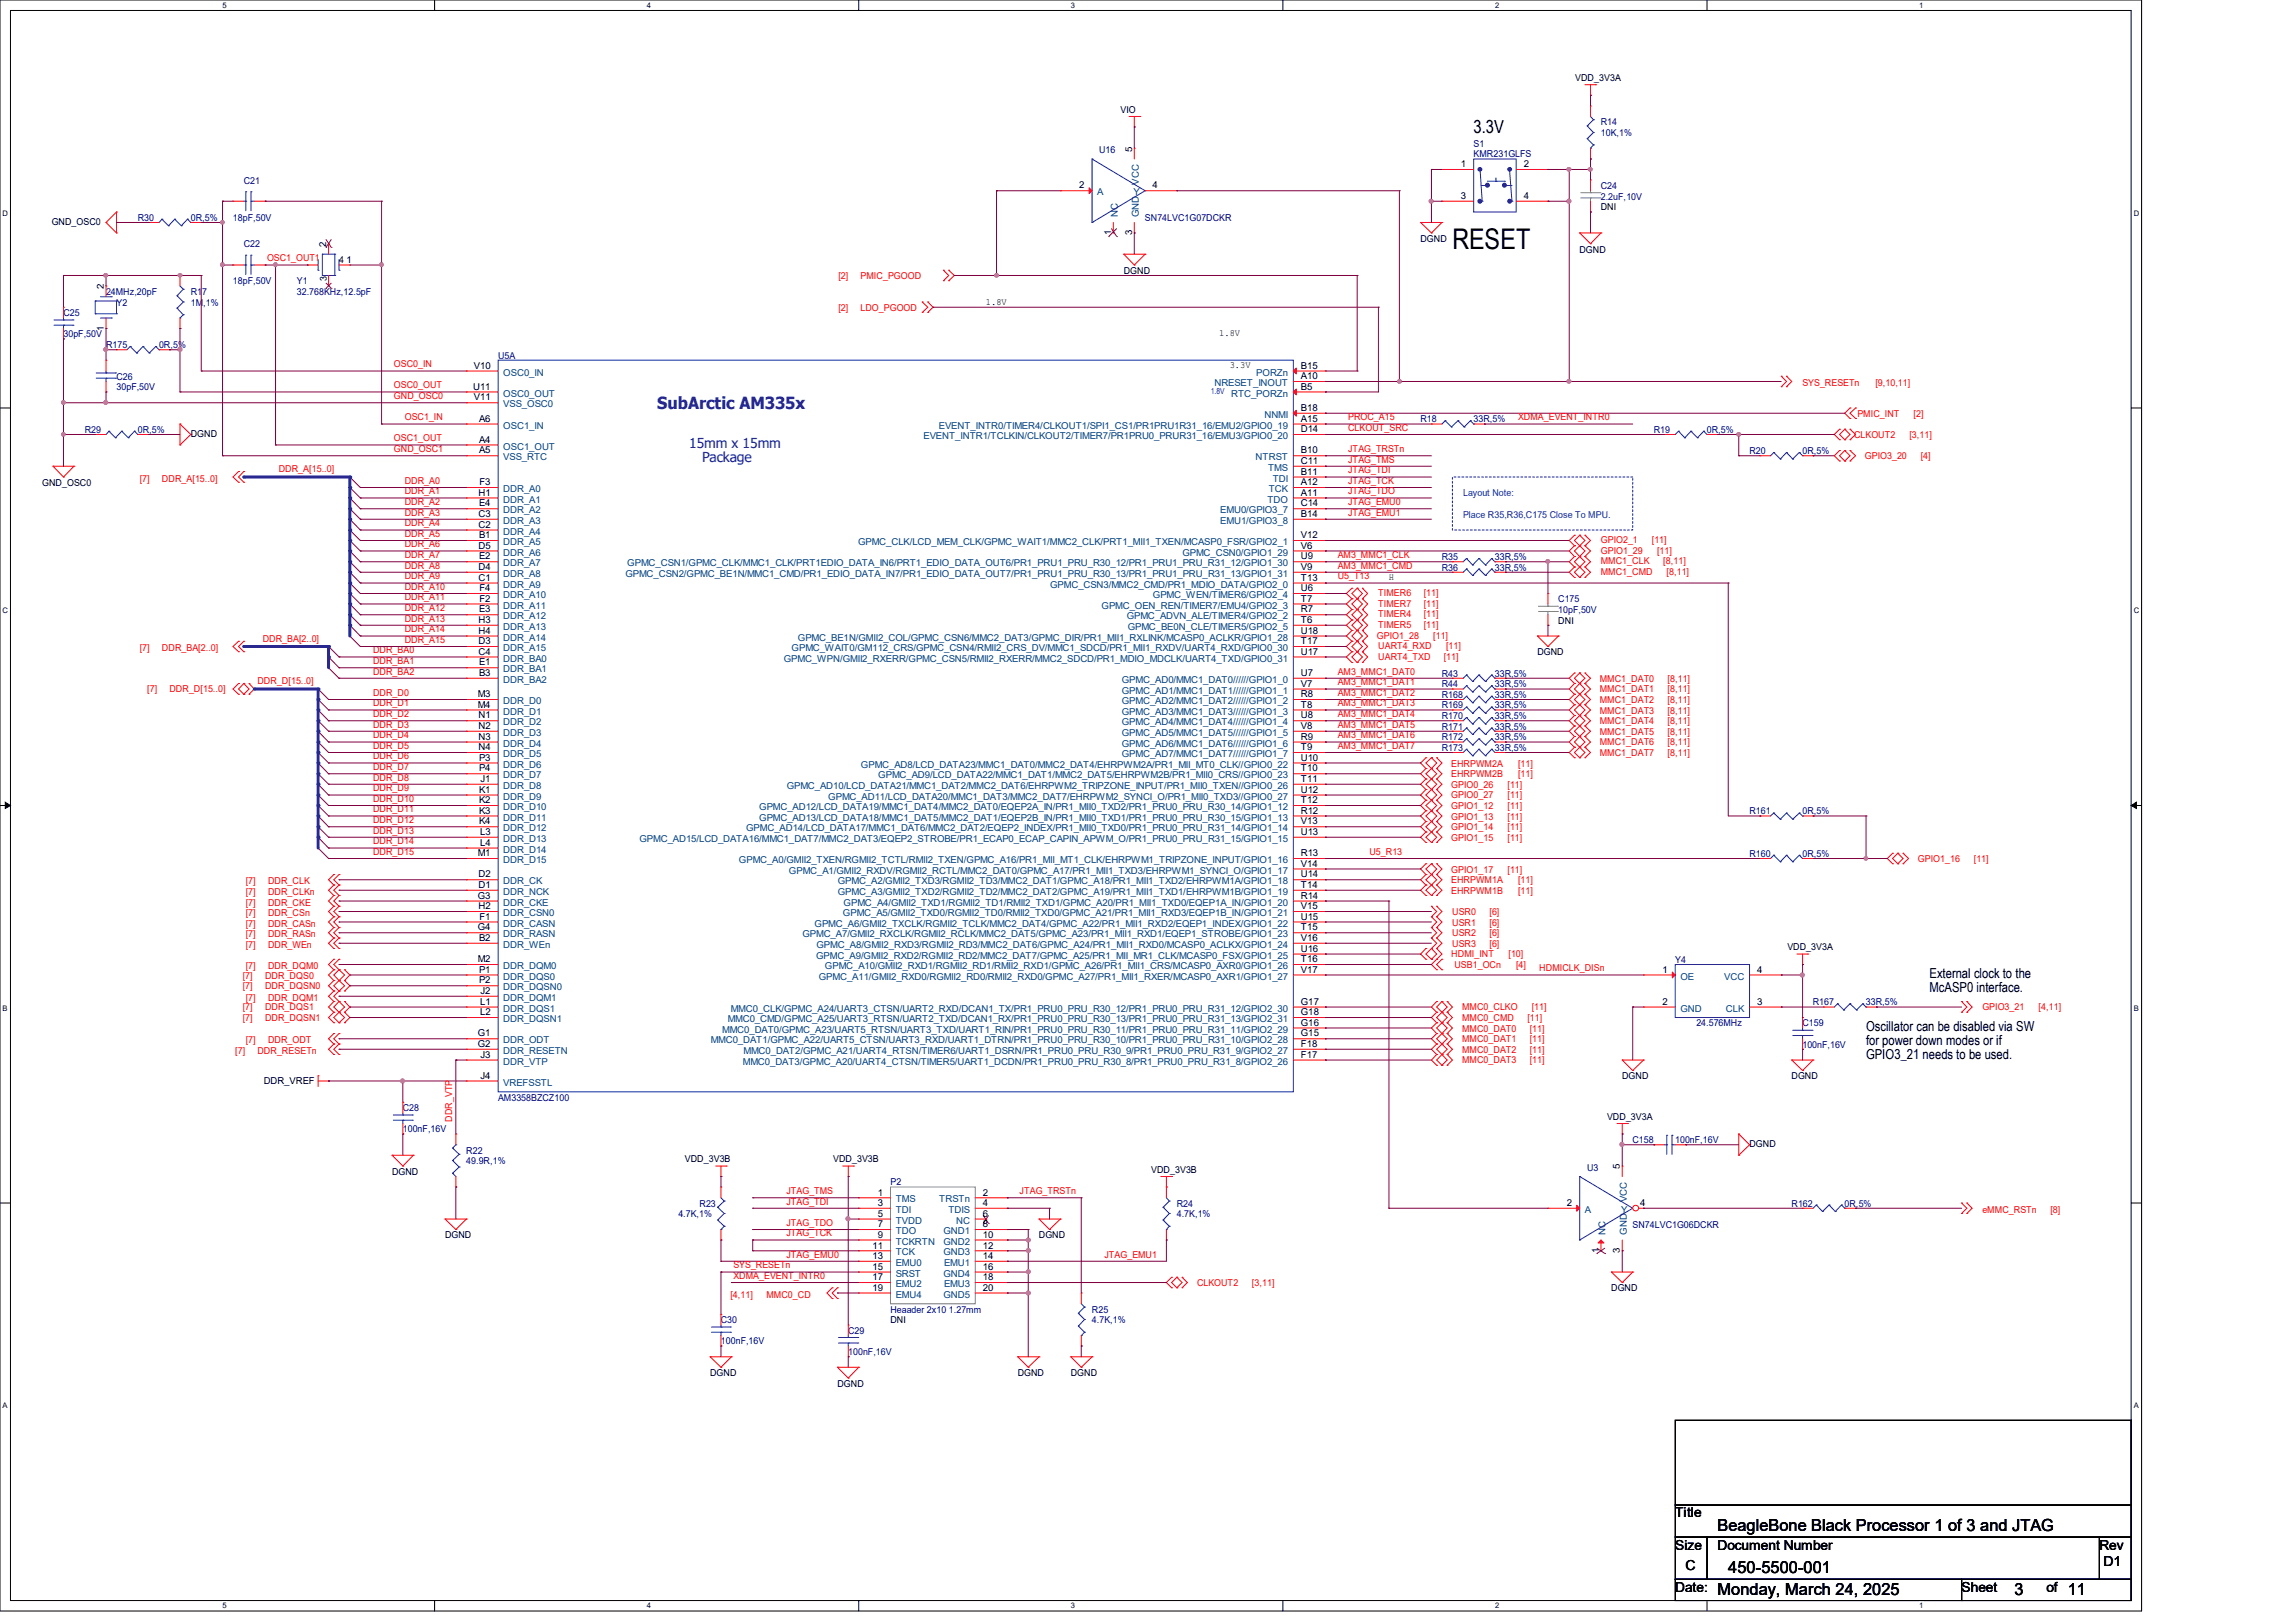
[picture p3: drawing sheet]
<svg xmlns="http://www.w3.org/2000/svg" width="297mm" height="210mm" viewBox="0 0 297 210" stroke-linecap="round" stroke-linejoin="round" font-family="sans-serif">
<defs><g id="words">
<text font-size="3.7" x="187.9" y="32.2">RESET</text>
<text font-size="2.3" x="190.6" y="17.3">3.3V</text>
<text font-size="2.2" fill="#00f" x="85" y="52.9">SubArctic AM335x</text>
<g font-size="2.2">
<text x="222.2" y="198.1">BeagleBone Black Processor 1 of 3 and JTAG</text>
<text x="223.6" y="203.6">450-5500-001</text>
<text x="222.2" y="206.3">Monday, March 24, 2025</text>
<text x="260.6" y="206.3">3</text>
<text x="267.5" y="206.3">11</text>
</g>
<g font-size="1.8" fill="#00f">
<text x="89.1" y="58">15mm x 15mm</text>
<text x="90.8" y="59.8">Package</text>
</g>
<g font-size="1.8">
<text x="249.6" y="126.5">External clock to the</text>
<text x="249.6" y="128.3">McASP0 interface.</text>
<text x="241.4" y="133.4">Oscillator can be disabled via SW</text>
<text x="241.4" y="135.2">for power down modes or if</text>
<text x="241.4" y="137">GPIO3_21 needs to be used.</text>
<text x="216.7" y="196.3">Title</text>
<text x="216.7" y="200.5">Size</text>
<text x="218" y="203.2">C</text>
<text x="222.2" y="200.5">Document Number</text>
<text x="271.6" y="200.5">Rev</text>
<text x="272.1" y="202.6">D1</text>
<text x="216.7" y="206">Date:</text>
<text x="253.7" y="206">Sheet</text>
<text x="264.7" y="206">of</text>
</g>
<g font-size="1.2">
<text x="203.8" y="10.5">VDD_3V3A</text>
<text x="144.9" y="14.6">VIO</text>
<text x="146.4" y="19.6" transform="rotate(-90 146.4 19.6)">5</text>
<text x="189" y="21.6">1</text>
<text x="197.1" y="21.6">2</text>
<text x="6.7" y="29.1">GND_OSC0</text>
<text x="139.6" y="24.4">2</text>
<text x="149.1" y="24.4">4</text>
<text x="189" y="25.7">3</text>
<text x="197.1" y="25.7">4</text>
<text x="207.1" y="27.2">DNI</text>
<text x="42.2" y="31.9" transform="rotate(-90 42.2 31.9)">2</text>
<text x="43.9" y="34">4</text>
<text x="44.8" y="34">1</text>
<text x="143.7" y="30.4" transform="rotate(-90 143.7 30.4)">1</text>
<text x="145.4" y="35.4">DGND</text>
<text x="146.4" y="30.4" transform="rotate(-90 146.4 30.4)">3</text>
<text x="183.8" y="31.3">DGND</text>
<text x="204.3" y="32.7">DGND</text>
<text x="13.4" y="37.4" transform="rotate(-90 13.4 37.4)">2</text>
<text x="42.3" y="36.3" transform="rotate(-90 42.3 36.3)">3</text>
<text x="127.5" y="39.4">1.8V</text>
<text x="13.4" y="42.8" transform="rotate(-90 13.4 42.8)">1</text>
<text x="61.3" y="47.7">V10</text>
<text x="157.7" y="43.5">1.8V</text>
<text x="159.1" y="47.6">3.3V</text>
<text x="168.3" y="47.7">B15</text>
<text x="61.2" y="50.4">U11</text>
<text x="61.3" y="51.8">V11</text>
<text x="168.3" y="49.1">A10</text>
<text x="168.3" y="53.2">B18</text>
<text x="168.3" y="50.4">B5</text>
<text x="24.7" y="56.6">DGND</text>
<text x="62" y="54.6">A6</text>
<text x="62" y="57.3">A4</text>
<text x="62" y="58.7">A5</text>
<text x="168.3" y="54.6">A15</text>
<text x="168.3" y="55.9">D14</text>
<text x="168.3" y="58.7">B10</text>
<text x="5.5" y="62.9">GND_OSC0</text>
<text x="61.9" y="64.1">H1</text>
<text x="62" y="65.5">E4</text>
<text x="62" y="62.8">F3</text>
<text x="168.3" y="60">C11</text>
<text x="168.3" y="62.8">A12</text>
<text x="168.3" y="61.4">B11</text>
<text x="168.3" y="64.1">A11</text>
<text x="168.3" y="65.5">C14</text>
<text x="61.9" y="66.9">C3</text>
<text x="61.9" y="68.3">C2</text>
<text x="61.9" y="71">D5</text>
<text x="62" y="69.6">B1</text>
<text x="168.3" y="69.6">V12</text>
<text x="168.3" y="71">V6</text>
<text x="168.3" y="66.9">B14</text>
<text x="61.9" y="73.7">D4</text>
<text x="61.9" y="75.1">C1</text>
<text x="62" y="72.4">E2</text>
<text x="62" y="76.5">F4</text>
<text x="62" y="77.9">F2</text>
<text x="168.3" y="72.4">U9</text>
<text x="168.3" y="73.7">V9</text>
<text x="168.3" y="76.5">U6</text>
<text x="168.3" y="77.9">T7</text>
<text x="168.3" y="75.1">T13</text>
<text x="179.6" y="75.1">H</text>
<text x="61.9" y="80.6">H3</text>
<text x="61.9" y="82">H4</text>
<text x="61.9" y="83.4">D3</text>
<text x="62" y="79.2">E3</text>
<text x="168.3" y="79.2">R7</text>
<text x="168.3" y="80.6">T6</text>
<text x="168.3" y="82">U18</text>
<text x="168.3" y="83.4">T17</text>
<text x="201.6" y="80.7">DNI</text>
<text x="61.9" y="84.7">C4</text>
<text x="62" y="86.1">E1</text>
<text x="62" y="87.5">B3</text>
<text x="168.3" y="87.5">U7</text>
<text x="168.3" y="88.9">V7</text>
<text x="168.3" y="84.7">U17</text>
<text x="198.9" y="84.8">DGND</text>
<text x="61.8" y="90.2">M3</text>
<text x="61.8" y="91.6">M4</text>
<text x="61.9" y="93">N1</text>
<text x="61.9" y="94.3">N2</text>
<text x="61.9" y="95.7">N3</text>
<text x="168.3" y="90.2">R8</text>
<text x="168.3" y="91.6">T8</text>
<text x="168.3" y="93">U8</text>
<text x="168.3" y="94.3">V8</text>
<text x="168.3" y="95.7">R9</text>
<text x="61.9" y="97.1">N4</text>
<text x="62" y="98.4">P3</text>
<text x="62" y="99.8">P4</text>
<text x="62.1" y="101.2">J1</text>
<text x="168.3" y="97.1">T9</text>
<text x="168.3" y="98.4">U10</text>
<text x="168.3" y="99.8">T10</text>
<text x="168.3" y="101.2">T11</text>
<text x="62" y="102.6">K1</text>
<text x="62" y="103.9">K2</text>
<text x="62" y="105.3">K3</text>
<text x="62" y="106.7">K4</text>
<text x="168.3" y="102.6">U12</text>
<text x="168.3" y="103.9">T12</text>
<text x="168.3" y="105.3">R12</text>
<text x="168.3" y="106.7">V13</text>
<text x="61.8" y="110.8">M1</text>
<text x="61.9" y="113.5">D2</text>
<text x="62.1" y="108">L3</text>
<text x="62.1" y="109.4">L4</text>
<text x="168.3" y="108">U13</text>
<text x="168.3" y="110.8">R13</text>
<text x="168.3" y="112.1">V14</text>
<text x="168.3" y="113.5">U14</text>
<text x="61.8" y="116.3">G3</text>
<text x="61.9" y="114.9">D1</text>
<text x="61.9" y="117.6">H2</text>
<text x="62" y="119">F1</text>
<text x="168.3" y="114.9">T14</text>
<text x="168.3" y="116.3">R14</text>
<text x="168.3" y="117.6">V15</text>
<text x="168.3" y="119">U15</text>
<text x="61.8" y="120.4">G4</text>
<text x="61.8" y="124.5">M2</text>
<text x="62" y="121.8">B2</text>
<text x="62" y="125.9">P1</text>
<text x="168.3" y="120.4">T15</text>
<text x="168.3" y="121.8">V16</text>
<text x="168.3" y="123.1">U16</text>
<text x="168.3" y="124.5">T16</text>
<text x="168.3" y="125.9">V17</text>
<text x="215" y="125.9">1</text>
<text x="227.3" y="125.9">4</text>
<text x="231.2" y="122.9">VDD_3V3A</text>
<text x="62" y="127.3">P2</text>
<text x="62.1" y="130">L1</text>
<text x="62.1" y="131.4">L2</text>
<text x="62.1" y="128.6">J2</text>
<text x="168.3" y="130">G17</text>
<text x="168.3" y="131.4">G18</text>
<text x="215" y="130">2</text>
<text x="227.3" y="130">3</text>
<text x="61.8" y="134.1">G1</text>
<text x="61.8" y="135.5">G2</text>
<text x="62.1" y="136.9">J3</text>
<text x="168.3" y="132.7">G16</text>
<text x="168.3" y="134.1">G15</text>
<text x="168.3" y="135.5">F18</text>
<text x="168.3" y="136.9">F17</text>
<text x="34.1" y="140.2">DDR_VREF</text>
<text x="62.1" y="139.6">J4</text>
<text x="209.8" y="139.7">DGND</text>
<text x="231.8" y="139.7">DGND</text>
<text x="207.9" y="144.9">VDD_3V3A</text>
<text x="226.3" y="148.4">DGND</text>
<text x="50.7" y="152">DGND</text>
<text x="88.6" y="150.4">VDD_3V3B</text>
<text x="107.8" y="150.4">VDD_3V3B</text>
<text x="113.5" y="154.7">1</text>
<text x="127.1" y="154.7">2</text>
<text x="148.9" y="151.7">VDD_3V3B</text>
<text x="209.6" y="151.3" transform="rotate(-90 209.6 151.3)">5</text>
<text x="57.6" y="160.2">DGND</text>
<text x="112.9" y="161.5">11</text>
<text x="113.5" y="156">3</text>
<text x="113.5" y="157.4">5</text>
<text x="113.5" y="158.8">7</text>
<text x="113.5" y="160.1">9</text>
<text x="127.1" y="156">4</text>
<text x="127.1" y="157.4">6</text>
<text x="127.1" y="158.8">8</text>
<text x="127.1" y="160.1">10</text>
<text x="127.1" y="161.5">12</text>
<text x="134.4" y="160.2">DGND</text>
<text x="202.7" y="156">2</text>
<text x="212.2" y="156">4</text>
<text x="112.9" y="162.9">13</text>
<text x="112.9" y="164.3">15</text>
<text x="112.9" y="165.7">17</text>
<text x="112.9" y="167">19</text>
<text x="127.1" y="162.9">14</text>
<text x="127.1" y="164.3">16</text>
<text x="127.1" y="165.7">18</text>
<text x="127.1" y="167">20</text>
<text x="206.8" y="162.1" transform="rotate(-90 206.8 162.1)">1</text>
<text x="208.4" y="167.1">DGND</text>
<text x="209.6" y="162.1" transform="rotate(-90 209.6 162.1)">3</text>
<text x="115.2" y="171.2">DNI</text>
<text x="91.9" y="178.1">DGND</text>
<text x="108.3" y="179.5">DGND</text>
<text x="131.6" y="178.1">DGND</text>
<text x="138.5" y="178.1">DGND</text>
</g>
<g font-size="1.2" fill="#000080">
<text x="207.1" y="16.2">R14</text>
<text x="207.1" y="17.6">10K,1%</text>
<text x="31.5" y="23.7">C21</text>
<text x="142.2" y="19.8">U16</text>
<text x="190.6" y="19">S1</text>
<text x="190.6" y="20.3">KMR231GLFS</text>
<text x="17.8" y="28.6">R30</text>
<text x="24.7" y="28.6">0R,5%</text>
<text x="30.1" y="28.6">18pF,50V</text>
<text x="148.1" y="28.6">SN74LVC1G07DCKR</text>
<text x="207.1" y="24.4">C24</text>
<text x="207.1" y="25.8">2.2uF,10V</text>
<text x="31.5" y="32">C22</text>
<text x="8.2" y="40.9">C25</text>
<text x="13.7" y="38.1">24MHz,20pF</text>
<text x="15.1" y="39.5">Y2</text>
<text x="24.7" y="38.1">R17</text>
<text x="24.7" y="39.5">1M,1%</text>
<text x="30.1" y="36.8">18pF,50V</text>
<text x="38.4" y="36.8">Y1</text>
<text x="38.4" y="38.1">32.768KHz,12.5pF</text>
<text x="8.2" y="43.6">30pF,50V</text>
<text x="13.7" y="45">R175</text>
<text x="20.6" y="45">0R,5%</text>
<text x="64.4" y="46.4">U5A</text>
<text x="15.1" y="49.1">C26</text>
<text x="15.1" y="50.5">30pF,50V</text>
<text x="11" y="56">R29</text>
<text x="17.8" y="56">0R,5%</text>
<text x="183.8" y="54.6">R18</text>
<text x="190.6" y="54.6">33R,5%</text>
<text x="213.9" y="56">R19</text>
<text x="220.8" y="56">0R,5%</text>
<text x="226.3" y="58.7">R20</text>
<text x="233.1" y="58.7">0R,5%</text>
<text x="186.5" y="72.4">R35</text>
<text x="186.5" y="73.8">R36</text>
<text x="193.4" y="72.4">33R,5%</text>
<text x="193.4" y="73.8">33R,5%</text>
<text x="201.6" y="77.9">C175</text>
<text x="201.6" y="79.3">10pF,50V</text>
<text x="186.5" y="87.5">R43</text>
<text x="186.5" y="88.9">R44</text>
<text x="193.4" y="87.5">33R,5%</text>
<text x="193.4" y="88.9">33R,5%</text>
<text x="186.5" y="90.3">R168</text>
<text x="186.5" y="91.7">R169</text>
<text x="186.5" y="93">R170</text>
<text x="186.5" y="94.4">R171</text>
<text x="186.5" y="95.8">R172</text>
<text x="193.4" y="90.3">33R,5%</text>
<text x="193.4" y="91.7">33R,5%</text>
<text x="193.4" y="93">33R,5%</text>
<text x="193.4" y="94.4">33R,5%</text>
<text x="193.4" y="95.8">33R,5%</text>
<text x="186.5" y="97.2">R173</text>
<text x="193.4" y="97.2">33R,5%</text>
<text x="226.3" y="105.4">R161</text>
<text x="233.1" y="105.4">0R,5%</text>
<text x="226.3" y="110.9">R160</text>
<text x="233.1" y="110.9">0R,5%</text>
<text x="216.7" y="124.6">Y4</text>
<text x="234.5" y="130">R167</text>
<text x="241.4" y="130">33R,5%</text>
<text x="219.4" y="132.8">24.576MHz</text>
<text x="233.1" y="132.8">C159</text>
<text x="233.1" y="135.6">100nF,16V</text>
<text x="52.1" y="143.8">C28</text>
<text x="64.4" y="142.4">AM3358BZCZ100</text>
<text x="52.1" y="146.5">100nF,16V</text>
<text x="60.3" y="149.3">R22</text>
<text x="211.2" y="147.9">C158</text>
<text x="216.7" y="147.9">100nF,16V</text>
<text x="60.3" y="150.6">49.9R,1%</text>
<text x="115.2" y="153.4">P2</text>
<text x="205.3" y="151.5">U3</text>
<text x="87.7" y="157.5">4.7K,1%</text>
<text x="90.5" y="156.1">R23</text>
<text x="152.2" y="156.1">R24</text>
<text x="152.2" y="157.5">4.7K,1%</text>
<text x="211.2" y="158.9">SN74LVC1G06DCKR</text>
<text x="231.8" y="156.1">R162</text>
<text x="238.6" y="156.1">0R,5%</text>
<text x="93.3" y="171.2">C30</text>
<text x="93.3" y="173.9">100nF,16V</text>
<text x="109.7" y="172.6">C29</text>
<text x="115.2" y="169.8">Heaader 2x10 1.27mm</text>
<text x="141.3" y="169.8">R25</text>
<text x="141.3" y="171.2">4.7K,1%</text>
<text x="109.7" y="175.3">100nF,16V</text>
</g>
<g font-size="1.2" fill="#004080">
<text x="147.3" y="23.9" transform="rotate(-90 147.3 23.9)">VCC</text>
<text x="141.9" y="25.3">A</text>
<text x="144.6" y="28.1" transform="rotate(-90 144.6 28.1)">NC</text>
<text x="146.6" y="25.3">Y</text>
<text x="147.3" y="28.1" transform="rotate(-90 147.3 28.1)">GND</text>
<text x="65.1" y="48.6">OSC0_IN</text>
<text x="65.1" y="51.3">OSC0_OUT</text>
<text x="65.1" y="52.7">VSS_OSC0</text>
<text x="157.1" y="50">NRESET_INOUT</text>
<text x="159.3" y="51.3">RTC_PORZn</text>
<text x="162.5" y="48.6">PORZn</text>
<text x="65.1" y="55.5">OSC1_IN</text>
<text x="65.1" y="58.2">OSC1_OUT</text>
<text x="65.1" y="59.6">VSS_RTC</text>
<text x="119.5" y="56.8">EVENT_INTR1/TCLKIN/CLKOUT2/TIMER7/PR1PRU0_PRUR31_16/EMU3/GPIO0_20</text>
<text x="121.4" y="55.5">EVENT_INTR0/TIMER4/CLKOUT1/SPI1_CS1/PR1PRU1R31_16/EMU2/GPIO0_19</text>
<text x="162.4" y="59.6">NTRST</text>
<text x="163.6" y="54.1">NNMI</text>
<text x="65.1" y="63.7">DDR_A0</text>
<text x="65.1" y="65">DDR_A1</text>
<text x="163.9" y="65">TDO</text>
<text x="164" y="60.9">TMS</text>
<text x="164.1" y="63.7">TCK</text>
<text x="164.6" y="62.3">TDI</text>
<text x="65.1" y="66.4">DDR_A2</text>
<text x="65.1" y="67.8">DDR_A3</text>
<text x="65.1" y="69.2">DDR_A4</text>
<text x="65.1" y="70.5">DDR_A5</text>
<text x="65.1" y="71.9">DDR_A6</text>
<text x="111" y="70.5">GPMC_CLK/LCD_MEM_CLK/GPMC_WAIT1/MMC2_CLK/PRT1_MII1_TXEN/MCASP0_FSR/GPIO2_1</text>
<text x="152.9" y="71.9">GPMC_CSN0/GPIO1_29</text>
<text x="157.9" y="66.4">EMU0/GPIO3_7</text>
<text x="157.9" y="67.8">EMU1/GPIO3_8</text>
<text x="65.1" y="73.3">DDR_A7</text>
<text x="65.1" y="74.6">DDR_A8</text>
<text x="65.1" y="76">DDR_A9</text>
<text x="65.1" y="77.4">DDR_A10</text>
<text x="80.9" y="74.6">GPMC_CSN2/GPMC_BE1N/MMC1_CMD/PR1_EDIO_DATA_IN7/PR1_EDIO_DATA_OUT7/PR1_PRU1_PRU_R30_13/PR1_PRU1_PRU_R31_13/GPIO1_31</text>
<text x="81.1" y="73.3">GPMC_CSN1/GPMC_CLK/MMC1_CLK/PRT1EDIO_DATA_IN6/PRT1_EDIO_DATA_OUT6/PR1_PRU1_PRU_R30_12/PR1_PRU1_PRU_R31_12/GPIO1_30</text>
<text x="135.8" y="76">GPMC_CSN3/MMC2_CMD/PR1_MDIO_DATA/GPIO2_0</text>
<text x="149.1" y="77.4">GPMC_WEN/TIMER6/GPIO2_4</text>
<text x="65.1" y="78.7">DDR_A11</text>
<text x="65.1" y="80.1">DDR_A12</text>
<text x="65.1" y="81.5">DDR_A13</text>
<text x="65.1" y="82.9">DDR_A14</text>
<text x="103.2" y="82.9">GPMC_BE1N/GMII2_COL/GPMC_CSN6/MMC2_DAT3/GPMC_DIR/PR1_MII1_RXLINK/MCASP0_ACLKR/GPIO1_28</text>
<text x="142.5" y="78.7">GPMC_OEN_REN/TIMER7/EMU4/GPIO2_3</text>
<text x="145.7" y="80.1">GPMC_ADVN_ALE/TIMER4/GPIO2_2</text>
<text x="145.9" y="81.5">GPMC_BE0N_CLE/TIMER5/GPIO2_5</text>
<text x="65.1" y="85.6">DDR_BA0</text>
<text x="65.1" y="87">DDR_BA1</text>
<text x="65.1" y="88.3">DDR_BA2</text>
<text x="65.1" y="84.2">DDR_A15</text>
<text x="101.4" y="85.6">GPMC_WPN/GMII2_RXERR/GPMC_CSN5/RMII2_RXERR/MMC2_SDCD/PR1_MDIO_MDCLK/UART4_TXD/GPIO0_31</text>
<text x="102.4" y="84.2">GPMC_WAIT0/GM112_CRS/GPMC_CSN4/RMII2_CRS_DV/MMC1_SDCD/PR1_MII1_RXDV/UART4_RXD/GPIO0_30</text>
<text x="145.1" y="88.3">GPMC_AD0/MMC1_DAT0//////GPIO1_0</text>
<text x="145.1" y="89.7">GPMC_AD1/MMC1_DAT1//////GPIO1_1</text>
<text x="65.1" y="91.1">DDR_D0</text>
<text x="65.1" y="92.5">DDR_D1</text>
<text x="65.1" y="93.9">DDR_D2</text>
<text x="65.1" y="95.2">DDR_D3</text>
<text x="145.1" y="91.1">GPMC_AD2/MMC1_DAT2//////GPIO1_2</text>
<text x="145.1" y="92.5">GPMC_AD3/MMC1_DAT3//////GPIO1_3</text>
<text x="145.1" y="93.9">GPMC_AD4/MMC1_DAT4//////GPIO1_4</text>
<text x="145.1" y="95.2">GPMC_AD5/MMC1_DAT5//////GPIO1_5</text>
<text x="65.1" y="96.6">DDR_D4</text>
<text x="65.1" y="98">DDR_D5</text>
<text x="65.1" y="99.3">DDR_D6</text>
<text x="65.1" y="100.7">DDR_D7</text>
<text x="111.4" y="99.3">GPMC_AD8/LCD_DATA23/MMC1_DAT0/MMC2_DAT4/EHRPWM2A/PR1_MII_MT0_CLK//GPIO0_22</text>
<text x="113.6" y="100.7">GPMC_AD9/LCD_DATA22/MMC1_DAT1/MMC2_DAT5/EHRPWM2B/PR1_MII0_CRS//GPIO0_23</text>
<text x="145.1" y="96.6">GPMC_AD6/MMC1_DAT6//////GPIO1_6</text>
<text x="145.1" y="98">GPMC_AD7/MMC1_DAT7//////GPIO1_7</text>
<text x="65.1" y="102.1">DDR_D8</text>
<text x="65.1" y="103.5">DDR_D9</text>
<text x="65.1" y="104.8">DDR_D10</text>
<text x="65.1" y="106.2">DDR_D11</text>
<text x="65.1" y="107.6">DDR_D12</text>
<text x="96.5" y="107.6">GPMC_AD14/LCD_DATA17/MMC1_DAT6/MMC2_DAT2/EQEP2_INDEX/PR1_MII0_TXD0/PR1_PRU0_PRU_R31_14/GPIO1_14</text>
<text x="98.2" y="104.8">GPMC_AD12/LCD_DATA19/MMC1_DAT4/MMC2_DAT0/EQEP2A_IN/PR1_MII0_TXD2/PR1_PRU0_PRU_R30_14/GPIO1_12</text>
<text x="98.2" y="106.2">GPMC_AD13/LCD_DATA18/MMC1_DAT5/MMC2_DAT1/EQEP2B_IN/PR1_MII0_TXD1/PR1_PRU0_PRU_R30_15/GPIO1_13</text>
<text x="101.8" y="102.1">GPMC_AD10/LCD_DATA21/MMC1_DAT2/MMC2_DAT6/EHRPWM2_TRIPZONE_INPUT/PR1_MII0_TXEN//GPIO0_26</text>
<text x="107.1" y="103.5">GPMC_AD11/LCD_DATA20/MMC1_DAT3/MMC2_DAT7/EHRPWM2_SYNCI_O/PR1_MII0_TXD3//GPIO0_27</text>
<text x="65.1" y="108.9">DDR_D13</text>
<text x="65.1" y="110.3">DDR_D14</text>
<text x="65.1" y="111.7">DDR_D15</text>
<text x="82.7" y="108.9">GPMC_AD15/LCD_DATA16/MMC1_DAT7/MMC2_DAT3/EQEP2_STROBE/PR1_ECAP0_ECAP_CAPIN_APWM_O/PR1_PRU0_PRU_R31_15/GPIO1_15</text>
<text x="95.6" y="111.7">GPMC_A0/GMII2_TXEN/RGMII2_TCTL/RMII2_TXEN/GPMC_A16/PR1_MII_MT1_CLK/EHRPWM1_TRIPZONE_INPUT/GPIO1_16</text>
<text x="102.1" y="113">GPMC_A1/GMII2_RXDV/RGMII2_RCTL/MMC2_DAT0/GPMC_A17/PR1_MII1_TXD3/EHRPWM1_SYNCI_O/GPIO1_17</text>
<text x="65.1" y="114.4">DDR_CK</text>
<text x="65.1" y="115.8">DDR_NCK</text>
<text x="65.1" y="118.5">DDR_CSN0</text>
<text x="65.1" y="119.9">DDR_CASN</text>
<text x="65.1" y="117.2">DDR_CKE</text>
<text x="105.4" y="119.9">GPMC_A6/GMII2_TXCLK/RGMII2_TCLK/MMC2_DAT4/GPMC_A22/PR1_MII1_RXD2/EQEP1_INDEX/GPIO1_22</text>
<text x="108.4" y="114.4">GPMC_A2/GMII2_TXD3/RGMII2_TD3/MMC2_DAT1/GPMC_A18/PR1_MII1_TXD2/EHRPWM1A/GPIO1_18</text>
<text x="108.4" y="115.8">GPMC_A3/GMII2_TXD2/RGMII2_TD2/MMC2_DAT2/GPMC_A19/PR1_MII1_TXD1/EHRPWM1B/GPIO1_19</text>
<text x="109" y="118.5">GPMC_A5/GMII2_TXD0/RGMII2_TD0/RMII2_TXD0/GPMC_A21/PR1_MII1_RXD3/EQEP1B_IN/GPIO1_21</text>
<text x="109.1" y="117.2">GPMC_A4/GMII2_TXD1/RGMII2_TD1/RMII2_TXD1/GPMC_A20/PR1_MII1_TXD0/EQEP1A_IN/GPIO1_20</text>
<text x="65.1" y="121.3">DDR_RASN</text>
<text x="65.1" y="122.6">DDR_WEn</text>
<text x="65.1" y="125.4">DDR_DQM0</text>
<text x="103.8" y="121.3">GPMC_A7/GMII2_RXCLK/RGMII2_RCLK/MMC2_DAT5/GPMC_A23/PR1_MII1_RXD1/EQEP1_STROBE/GPIO1_23</text>
<text x="105.6" y="124">GPMC_A9/GMII2_RXD2/RGMII2_RD2/MMC2_DAT7/GPMC_A25/PR1_MII_MR1_CLK/MCASP0_FSX/GPIO1_25</text>
<text x="105.6" y="122.6">GPMC_A8/GMII2_RXD3/RGMII2_RD3/MMC2_DAT6/GPMC_A24/PR1_MII1_RXD0/MCASP0_ACLKX/GPIO1_24</text>
<text x="106.7" y="125.4">GPMC_A10/GMII2_RXD1/RGMII2_RD1/RMII2_RXD1/GPMC_A26/PR1_MII1_CRS/MCASP0_AXR0/GPIO1_26</text>
<text x="65.1" y="126.7">DDR_DQS0</text>
<text x="65.1" y="128.1">DDR_DQSN0</text>
<text x="65.1" y="129.5">DDR_DQM1</text>
<text x="65.1" y="130.9">DDR_DQS1</text>
<text x="94.5" y="130.9">MMC0_CLK/GPMC_A24/UART3_CTSN/UART2_RXD/DCAN1_TX/PR1_PRU0_PRU_R30_12/PR1_PRU0_PRU_R31_12/GPIO2_30</text>
<text x="105.9" y="126.7">GPMC_A11/GMII2_RXD0/RGMII2_RD0/RMII2_RXD0/GPMC_A27/PR1_MII1_RXER/MCASP0_AXR1/GPIO1_27</text>
<text x="217.4" y="126.7">OE</text>
<text x="217.4" y="130.9">GND</text>
<text x="223" y="126.7">VCC</text>
<text x="223.3" y="130.9">CLK</text>
<text x="65.1" y="132.2">DDR_DQSN1</text>
<text x="65.1" y="135">DDR_ODT</text>
<text x="65.1" y="136.4">DDR_RESETN</text>
<text x="65.1" y="137.8">DDR_VTP</text>
<text x="91.9" y="135">MMC0_DAT1/GPMC_A22/UART5_CTSN/UART3_RXD/UART1_DTRN/PR1_PRU0_PRU_R30_10/PR1_PRU0_PRU_R31_10/GPIO2_28</text>
<text x="93.4" y="133.6">MMC0_DAT0/GPMC_A23/UART5_RTSN/UART3_TXD/UART1_RIN/PR1_PRU0_PRU_R30_11/PR1_PRU0_PRU_R31_11/GPIO2_29</text>
<text x="94.1" y="132.2">MMC0_CMD/GPMC_A25/UART3_RTSN/UART2_TXD/DCAN1_RX/PR1_PRU0_PRU_R30_13/PR1_PRU0_PRU_R31_13/GPIO2_31</text>
<text x="96.1" y="137.8">MMC0_DAT3/GPMC_A20/UART4_CTSN/TIMER5/UART1_DCDN/PR1_PRU0_PRU_R30_8/PR1_PRU0_PRU_R31_8/GPIO2_26</text>
<text x="96.2" y="136.4">MMC0_DAT2/GPMC_A21/UART4_RTSN/TIMER6/UART1_DSRN/PR1_PRU0_PRU_R30_9/PR1_PRU0_PRU_R31_9/GPIO2_27</text>
<text x="65.1" y="140.5">VREFSSTL</text>
<text x="115.9" y="155.6">TMS</text>
<text x="121.5" y="155.6">TRSTn</text>
<text x="210.4" y="155.5" transform="rotate(-90 210.4 155.5)">VCC</text>
<text x="115.9" y="156.9">TDI</text>
<text x="115.9" y="158.3">TVDD</text>
<text x="115.9" y="159.7">TDO</text>
<text x="115.9" y="161">TCKRTN</text>
<text x="122" y="159.7">GND1</text>
<text x="122" y="161">GND2</text>
<text x="122.7" y="156.9">TDIS</text>
<text x="123.7" y="158.3">NC</text>
<text x="205" y="156.9">A</text>
<text x="207.7" y="159.8" transform="rotate(-90 207.7 159.8)">NC</text>
<text x="209.7" y="156.9">Y</text>
<text x="210.4" y="159.8" transform="rotate(-90 210.4 159.8)">GND</text>
<text x="115.9" y="162.4">TCK</text>
<text x="115.9" y="163.8">EMU0</text>
<text x="115.9" y="165.2">SRST</text>
<text x="115.9" y="166.5">EMU2</text>
<text x="115.9" y="167.9">EMU4</text>
<text x="122" y="162.4">GND3</text>
<text x="122" y="165.2">GND4</text>
<text x="122" y="167.9">GND5</text>
<text x="122.1" y="163.8">EMU1</text>
<text x="122.1" y="166.5">EMU3</text>
</g>
<g font-size="1.2" fill="#f00">
<text x="34.5" y="33.8">OSC1_OUT1</text>
<text x="108.4" y="36.1">[2]</text>
<text x="108.4" y="40.2">[2]</text>
<text x="111.3" y="36.1">PMIC_PGOOD</text>
<text x="111.3" y="40.2">LDO_PGOOD</text>
<text x="51" y="47.5">OSC0_IN</text>
<text x="51" y="50.3">OSC0_OUT</text>
<text x="51" y="51.6">GND_OSC0</text>
<text x="233.1" y="50">SYS_RESETn</text>
<text x="240.3" y="53.9">PMIC_INT</text>
<text x="242.6" y="50">[9,10,11]</text>
<text x="247.5" y="53.9">[2]</text>
<text x="51" y="58.5">GND_OSC1</text>
<text x="51" y="57.1">OSC1_OUT</text>
<text x="52.4" y="54.4">OSC1_IN</text>
<text x="174.4" y="58.5">JTAG_TRSTn</text>
<text x="174.4" y="59.9">JTAG_TMS</text>
<text x="174.4" y="54.4">PROC_A15</text>
<text x="174.4" y="55.8">CLKOUT_SRC</text>
<text x="196.4" y="54.4">XDMA_EVENT_INTR0</text>
<text x="239.8" y="56.7">CLKOUT2</text>
<text x="241.2" y="59.4">GPIO3_20</text>
<text x="247" y="56.7">[3,11]</text>
<text x="248.5" y="59.4">[4]</text>
<text x="18.1" y="62.3">[7]</text>
<text x="21" y="62.3">DDR_A[15..0]</text>
<text x="36.1" y="61.1">DDR_A[15..0]</text>
<text x="52.4" y="65.4">DDR_A2</text>
<text x="52.4" y="64">DDR_A1</text>
<text x="52.4" y="62.6">DDR_A0</text>
<text x="174.4" y="62.6">JTAG_TCK</text>
<text x="174.4" y="61.3">JTAG_TDI</text>
<text x="174.4" y="64">JTAG_TDO</text>
<text x="174.4" y="65.4">JTAG_EMU0</text>
<text x="52.4" y="70.8">DDR_A6</text>
<text x="52.4" y="69.5">DDR_A5</text>
<text x="52.4" y="68.1">DDR_A4</text>
<text x="52.4" y="66.7">DDR_A3</text>
<text x="174.4" y="66.7">JTAG_EMU1</text>
<text x="207.1" y="70.3">GPIO2_1</text>
<text x="207.1" y="71.6">GPIO1_29</text>
<text x="213.7" y="70.3">[11]</text>
<text x="214.4" y="71.6">[11]</text>
<text x="52.4" y="72.2">DDR_A7</text>
<text x="52.4" y="77.7">DDR_A11</text>
<text x="52.4" y="76.3">DDR_A10</text>
<text x="52.4" y="75">DDR_A9</text>
<text x="52.4" y="73.6">DDR_A8</text>
<text x="173" y="72.2">AM3_MMC1_CLK</text>
<text x="173" y="73.6">AM3_MMC1_CMD</text>
<text x="173" y="75">U5_T13</text>
<text x="178.3" y="77.1">TIMER6</text>
<text x="184.2" y="77.1">[11]</text>
<text x="207.1" y="73">MMC1_CLK</text>
<text x="207.1" y="74.4">MMC1_CMD</text>
<text x="215.2" y="73">[8,11]</text>
<text x="215.6" y="74.4">[8,11]</text>
<text x="34" y="83">DDR_BA[2..0]</text>
<text x="52.4" y="80.4">DDR_A13</text>
<text x="52.4" y="79.1">DDR_A12</text>
<text x="52.4" y="81.8">DDR_A14</text>
<text x="52.4" y="83.2">DDR_A15</text>
<text x="178.1" y="82.7">GPIO1_28</text>
<text x="178.3" y="78.5">TIMER7</text>
<text x="178.3" y="84">UART4_RXD</text>
<text x="178.3" y="81.2">TIMER5</text>
<text x="178.3" y="79.8">TIMER4</text>
<text x="184.2" y="78.5">[11]</text>
<text x="184.2" y="81.2">[11]</text>
<text x="184.2" y="79.8">[11]</text>
<text x="185.4" y="82.7">[11]</text>
<text x="187.1" y="84">[11]</text>
<text x="18.1" y="84.2">[7]</text>
<text x="19" y="89.6">[7]</text>
<text x="21" y="84.2">DDR_BA[2..0]</text>
<text x="21.9" y="89.6">DDR_D[15..0]</text>
<text x="33.3" y="88.5">DDR_D[15..0]</text>
<text x="48.3" y="85.9">DDR_BA1</text>
<text x="48.3" y="84.5">DDR_BA0</text>
<text x="48.3" y="87.3">DDR_BA2</text>
<text x="173" y="87.3">AM3_MMC1_DAT0</text>
<text x="173" y="88.7">AM3_MMC1_DAT1</text>
<text x="178.3" y="85.3">UART4_TXD</text>
<text x="186.8" y="85.3">[11]</text>
<text x="206.9" y="88.2">MMC1_DAT0</text>
<text x="206.9" y="89.6">MMC1_DAT1</text>
<text x="215.7" y="88.2">[8,11]</text>
<text x="215.7" y="89.6">[8,11]</text>
<text x="48.3" y="91.4">DDR_D1</text>
<text x="48.3" y="94.1">DDR_D3</text>
<text x="48.3" y="95.5">DDR_D4</text>
<text x="48.3" y="92.8">DDR_D2</text>
<text x="48.3" y="90">DDR_D0</text>
<text x="173" y="95.5">AM3_MMC1_DAT6</text>
<text x="173" y="92.8">AM3_MMC1_DAT4</text>
<text x="173" y="94.1">AM3_MMC1_DAT5</text>
<text x="173" y="90">AM3_MMC1_DAT2</text>
<text x="173" y="91.4">AM3_MMC1_DAT3</text>
<text x="206.9" y="93.7">MMC1_DAT4</text>
<text x="206.9" y="95.1">MMC1_DAT5</text>
<text x="206.9" y="91">MMC1_DAT2</text>
<text x="206.9" y="92.3">MMC1_DAT3</text>
<text x="215.7" y="93.7">[8,11]</text>
<text x="215.7" y="95.1">[8,11]</text>
<text x="215.7" y="91">[8,11]</text>
<text x="215.7" y="92.3">[8,11]</text>
<text x="48.3" y="101">DDR_D8</text>
<text x="48.3" y="98.3">DDR_D6</text>
<text x="48.3" y="99.7">DDR_D7</text>
<text x="48.3" y="96.9">DDR_D5</text>
<text x="173" y="96.9">AM3_MMC1_DAT7</text>
<text x="187.7" y="99.2">EHRPWM2A</text>
<text x="187.7" y="100.6">EHRPWM2B</text>
<text x="187.7" y="101.9">GPIO0_26</text>
<text x="195" y="101.9">[11]</text>
<text x="196.4" y="99.2">[11]</text>
<text x="196.4" y="100.6">[11]</text>
<text x="206.9" y="96.4">MMC1_DAT6</text>
<text x="206.9" y="97.8">MMC1_DAT7</text>
<text x="215.7" y="96.4">[8,11]</text>
<text x="215.7" y="97.8">[8,11]</text>
<text x="48.3" y="102.4">DDR_D9</text>
<text x="48.3" y="105.1">DDR_D11</text>
<text x="48.3" y="106.5">DDR_D12</text>
<text x="48.3" y="107.9">DDR_D13</text>
<text x="48.3" y="103.8">DDR_D10</text>
<text x="187.7" y="103.3">GPIO0_27</text>
<text x="187.7" y="104.7">GPIO1_12</text>
<text x="187.7" y="106">GPIO1_13</text>
<text x="187.7" y="107.4">GPIO1_14</text>
<text x="195" y="103.3">[11]</text>
<text x="195" y="104.7">[11]</text>
<text x="195" y="106">[11]</text>
<text x="195" y="107.4">[11]</text>
<text x="48.3" y="109.3">DDR_D14</text>
<text x="48.3" y="110.6">DDR_D15</text>
<text x="177.1" y="110.6">U5_R13</text>
<text x="187.7" y="112.9">GPIO1_17</text>
<text x="187.7" y="108.8">GPIO1_15</text>
<text x="195" y="112.9">[11]</text>
<text x="195" y="108.8">[11]</text>
<text x="248.1" y="111.5">GPIO1_16</text>
<text x="255.3" y="111.5">[11]</text>
<text x="31.8" y="114.4">[7]</text>
<text x="31.8" y="119.9">[7]</text>
<text x="31.8" y="115.8">[7]</text>
<text x="31.8" y="117.2">[7]</text>
<text x="31.8" y="118.5">[7]</text>
<text x="34.7" y="114.4">DDR_CLK</text>
<text x="34.7" y="119.9">DDR_CASn</text>
<text x="34.7" y="115.8">DDR_CLKn</text>
<text x="34.7" y="117.2">DDR_CKE</text>
<text x="34.7" y="118.5">DDR_CSn</text>
<text x="187.7" y="114.3">EHRPWM1A</text>
<text x="187.7" y="115.7">EHRPWM1B</text>
<text x="187.9" y="119.8">USR1</text>
<text x="187.9" y="118.4">USR0</text>
<text x="192.7" y="119.8">[6]</text>
<text x="192.7" y="118.4">[6]</text>
<text x="196.4" y="114.3">[11]</text>
<text x="196.4" y="115.7">[11]</text>
<text x="31.8" y="122.6">[7]</text>
<text x="31.8" y="121.3">[7]</text>
<text x="31.8" y="125.4">[7]</text>
<text x="34.7" y="122.6">DDR_WEn</text>
<text x="34.7" y="121.3">DDR_RASn</text>
<text x="34.7" y="125.4">DDR_DQM0</text>
<text x="187.7" y="123.9">HDMI_INT</text>
<text x="187.9" y="122.5">USR3</text>
<text x="187.9" y="121.2">USR2</text>
<text x="188.2" y="125.3">USB1_OCn</text>
<text x="192.7" y="122.5">[6]</text>
<text x="192.7" y="121.2">[6]</text>
<text x="195.1" y="123.9">[10]</text>
<text x="196.1" y="125.3">[4]</text>
<text x="199.1" y="125.7">HDMICLK_DISn</text>
<text x="31.4" y="130.7">[7]</text>
<text x="31.4" y="126.6">[7]</text>
<text x="31.4" y="128">[7]</text>
<text x="31.8" y="129.5">[7]</text>
<text x="34.3" y="130.7">DDR_DQS1</text>
<text x="34.3" y="126.6">DDR_DQS0</text>
<text x="34.3" y="128">DDR_DQSN0</text>
<text x="34.7" y="129.5">DDR_DQM1</text>
<text x="189.1" y="130.7">MMC0_CLKO</text>
<text x="198.1" y="130.7">[11]</text>
<text x="256.4" y="130.7">GPIO3_21</text>
<text x="263.7" y="130.7">[4,11]</text>
<text x="30.4" y="136.4">[7]</text>
<text x="31.4" y="132.1">[7]</text>
<text x="31.8" y="135">[7]</text>
<text x="33.3" y="136.4">DDR_RESETn</text>
<text x="34.3" y="132.1">DDR_DQSN1</text>
<text x="34.7" y="135">DDR_ODT</text>
<text x="189.1" y="134.9">MMC0_DAT1</text>
<text x="189.1" y="133.5">MMC0_DAT0</text>
<text x="189.1" y="132.1">MMC0_CMD</text>
<text x="189.1" y="137.6">MMC0_DAT3</text>
<text x="189.1" y="136.2">MMC0_DAT2</text>
<text x="197.6" y="132.1">[11]</text>
<text x="197.9" y="134.9">[11]</text>
<text x="197.9" y="133.5">[11]</text>
<text x="197.9" y="137.6">[11]</text>
<text x="197.9" y="136.2">[11]</text>
<text x="58.5" y="145.1" transform="rotate(-90 58.5 145.1)">DDR_VTP</text>
<text x="101.7" y="154.5">JTAG_TMS</text>
<text x="101.7" y="155.9">JTAG_TDI</text>
<text x="131.9" y="154.5">JTAG_TRSTn</text>
<text x="101.7" y="158.6">JTAG_TDO</text>
<text x="101.7" y="160">JTAG_TCK</text>
<text x="256.4" y="156.9">eMMC_RSTn</text>
<text x="265.2" y="156.9">[8]</text>
<text x="94.5" y="167.9">[4,11]</text>
<text x="94.9" y="165.5">XDMA_EVENT_INTR0</text>
<text x="94.9" y="164.1">SYS_RESETn</text>
<text x="99.1" y="167.9">MMC0_CD</text>
<text x="101.7" y="162.7">JTAG_EMU0</text>
<text x="142.9" y="162.7">JTAG_EMU1</text>
<text x="154.8" y="166.4">CLKOUT2</text>
<text x="162" y="166.4">[3,11]</text>
</g>
<g font-size="1.2" fill="#00f">
<text x="189.3" y="64.2">Layout Note:</text>
<text x="189.3" y="67">Place R35,R36,C175 Close To MPU.</text>
</g>
<text font-size="1.1" fill="#00f" x="156.6" y="50.9">1.8V</text>
<g font-size="1">
<text x="28.8" y="1">5</text>
<text x="83.7" y="1">4</text>
<text x="138.5" y="1">3</text>
<text x="193.4" y="1">2</text>
<text x="248.3" y="1">1</text>
<text x=".3" y="27.9">D</text>
<text x="276" y="27.9">D</text>
<text x=".3" y="79.4">C</text>
<text x="276" y="79.4">C</text>
<text x=".3" y="130.8">B</text>
<text x="276" y="130.8">B</text>
<text x=".3" y="182.2">A</text>
<text x="276" y="182.2">A</text>
<text x="28.8" y="208.1">5</text>
<text x="83.7" y="208.1">4</text>
<text x="138.5" y="208.1">3</text>
<text x="193.4" y="208.1">2</text>
<text x="248.3" y="208.1">1</text>
</g>
</g></defs>
<path d="M0 0h277v208.4h-277zM1.4 1.4h274.3v205.7h-274.3z" fill="none" stroke="#000" stroke-width=".13"/>
<g fill="#fff">
<path d="M28.8 .1h.5v1.1h-.5z"/>
<path d="M28.8 207.2h.5v1.1h-.5z"/>
</g>
<path d="M56.2 0v1.4M56.2 207.1v1.3" fill="none" stroke="#000" stroke-width=".13"/>
<g fill="#fff">
<path d="M83.7 .1h.5v1.1h-.5z"/>
<path d="M83.7 207.2h.5v1.1h-.5z"/>
</g>
<path d="M111.1 0v1.4M111.1 207.1v1.3" fill="none" stroke="#000" stroke-width=".13"/>
<g fill="#fff">
<path d="M138.5 .1h.6v1.1h-.6z"/>
<path d="M138.5 207.2h.6v1.1h-.6z"/>
</g>
<path d="M165.9 0v1.4M165.9 207.1v1.3" fill="none" stroke="#000" stroke-width=".13"/>
<g fill="#fff">
<path d="M193.4 .1h.5v1.1h-.5z"/>
<path d="M193.4 207.2h.5v1.1h-.5z"/>
</g>
<path d="M220.8 0v1.4M220.8 207.1v1.3" fill="none" stroke="#000" stroke-width=".13"/>
<g fill="#fff">
<path d="M248.2 .1h.6v1.1h-.6z"/>
<path d="M248.2 207.2h.6v1.1h-.6z"/>
<path d="M.3 27.1h.8v1.1h-.8z"/>
<path d="M276 27.1h.7v1.1h-.7z"/>
<path d="M.3 78.5h.8v1.1h-.8z"/>
<path d="M276 78.5h.7v1.1h-.7z"/>
</g>
<path d="M0 52.8h1.4M275.7 52.8h1.3" fill="none" stroke="#000" stroke-width=".13"/>
<g fill="#fff">
<path d="M.3 129.9h.7v1.1h-.7z"/>
<path d="M276 129.9h.6v1.1h-.6z"/>
</g>
<path d="M0 104.2h1.4M275.7 104.2h1.3" fill="none" stroke="#000" stroke-width=".13"/>
<path d="M.7 103.8l.7 .4-.7 .4zM275.7 104.2l.7-.4v.8z" fill="#000" stroke="#000" stroke-width=".13"/>
<g fill="#fff">
<path d="M.3 181.4h.7v1.1h-.7z"/>
<path d="M276 181.4h.6v1.1h-.6z"/>
</g>
<path d="M0 155.7h1.4M275.7 155.7h1.3M216.7 183.8h59v10.9h-59zM216.7 194.7h59v4.2h-59zM216.7 198.9h4.1v5.4h-4.1zM220.8 198.9h50.8v5.4h-50.8zM271.6 198.9h4.1v5.4h-4.1zM216.7 204.3h37v2.8h-37zM253.7 204.3h22v2.8h-22z" fill="none" stroke="#000" stroke-width=".13"/>
<path d="M187.9 61.7h23.3v6.9h-23.3z" fill="none" stroke="#00f" stroke-width=".13" stroke-dasharray=".3 .3"/>
<g fill="none" stroke="#f00" stroke-width=".13">
<path d="M146 15.1h1.4M146.7 16.4h.1M146.7 15.1v1.3M147.4 15.1h.1M205 11h1.4M205.7 12.3h.1M205.7 11v1.3M206.4 11h.1M13.7 28.8h.1M13.7 28.8l1.4 1.3M15.1 30.1h.1M15.1 27.4h.1"/>
<path d="M15.1 27.4v2.7M15.1 27.4l-1.4 1.4M19.2 28.8h.1M19.2 28.8h1.4M24.7 28.8h1.3M26 28.8h.1M119.3 39.1h.1M119.3 39.1l.7 .7-.7 .6M120 39.1h.1M120 39.1l.7 .7-.7 .6M122 36.3h.1M122 35h.1"/>
<path d="M122 35l.7 .6-.7 .7M122.7 35h.1M122.7 36.3h.1M122.7 35l.7 .6-.7 .7M145.4 32.9h.1M145.4 32.9h2.7M145.4 32.9l1.3 1.4M146.7 34.3h.1M148.1 32.9h.1M148.1 32.9l-1.4 1.4M183.8 28.8h.1M183.8 28.8h2.7"/>
<path d="M183.8 28.8l1.4 1.3M185.2 30.1h.1M186.5 28.8h.1M186.5 28.8l-1.3 1.3M204.3 30.1h.1M204.3 30.1h2.8M204.3 30.1l1.4 1.4M205.7 31.5h.1M207.1 30.1h.1M207.1 30.1l-1.4 1.4M23.3 54.9h.1M23.3 57.6h.1"/>
<path d="M23.3 54.9v2.7M23.3 54.9l1.4 1.3M24.7 56.2h.1M24.7 56.2l-1.4 1.4M119.3 40.4h.1M120 40.4h.1M230.4 48.7h.1M230.4 50h.1M230.4 48.7l.7 .7-.7 .6M231.1 48.7h.1M231.1 50h.1M231.1 48.7l.7 .7-.7 .6"/>
<path d="M238 58.3h.1M238 59.6h.1M238 55.5h.1M238 56.9h.1M238 58.3l-.7 .7 .7 .6M238 55.5l-.7 .7 .7 .7M238.6 59.6h.1M238.6 58.3h.1M238.6 56.9h.1M238.6 55.5h.1M238.6 58.3l-.6 .7 .6 .6M238.6 58.3l.7 .7-.7 .6"/>
<path d="M238.6 55.5l-.6 .7 .6 .7M238.6 55.5l.7 .7-.7 .7M239.3 52.8h.1M239.3 54.1h.1M239.3 58.3h.1M239.3 59.6h.1M239.3 55.5h.1M239.3 56.9h.1M239.3 52.8l-.7 .7 .7 .6M239.3 58.3l.7 .7-.7 .6M239.3 55.5l.7 .7-.7 .7M240 54.1h.1"/>
<path d="M240 52.8h.1M240 52.8l-.7 .7 .7 .6M6.9 60.3h.1M6.9 60.3h2.7M6.9 60.3l1.3 1.4M8.2 61.7h.1M9.6 60.3h.1M9.6 60.3l-1.4 1.4M30.9 61h.1M30.9 62.4h.1M30.9 61l-.8 .7 .8 .7M31.5 61h.1"/>
<path d="M31.5 62.4h.1M31.5 61l-.6 .7 .6 .7M174.9 78.9h.1M174.9 77.5h.1M174.9 76.1h.1M174.9 77.5l-.7 .6 .7 .8M174.9 76.1l-.7 .7 .7 .7M174.9 78.9l-.7 .6 .7 .7M175.6 77.5h.1M175.6 78.9h.1M175.6 76.1h.1M175.6 76.1l.6 .7-1.3 1.3 .7 .8"/>
<path d="M175.6 76.1l-.7 .7 1.3 1.3-.6 .8M175.6 78.9l.6 .6-1.3 1.4 .7 .7M175.6 78.9l-.7 .6 1.3 1.4-.6 .7M176.2 78.9h.1M176.2 77.5h.1M176.2 76.1h.1M176.2 78.9l.7 .6-.7 .7M176.2 77.5l.7 .6-.7 .8M176.2 76.1l.7 .7-.7 .7M203.7 70.6h.1M203.7 69.3h.1M203.7 73.4h.1"/>
<path d="M203.7 72h.1M203.7 74.7h.1M203.7 69.3l-.7 .6 .7 .7M203.7 72l-.7 .7 .7 .7M203.7 73.4l-.7 .6 .7 .7M203.7 70.6l-.7 .7 .7 .7M204.3 69.3h.1M204.3 70.6h.1M204.3 72h.1M204.3 73.4h.1M204.3 74.7h.1M204.3 69.3l-.6 .6 1.3 1.4-.7 .7"/>
<path d="M204.3 69.3l.7 .6-1.3 1.4 .6 .7M204.3 72l-.6 .7 1.3 1.3-.7 .7M204.3 72l.7 .7-1.3 1.3 .6 .7M205 70.6h.1M205 69.3h.1M205 73.4h.1M205 72h.1M205 74.7h.1M205 69.3l.7 .6-.7 .7M205 72l.7 .7-.7 .7M205 70.6l.7 .7-.7 .7M205 73.4l.7 .6-.7 .7"/>
<path d="M30.9 88.4h.1M30.9 89.8h.1M30.9 83h.1M30.9 84.3h.1M30.9 88.4l-.8 .8 .8 .6M30.9 83l-.8 .7 .8 .6M31.5 89.8h.1M31.5 88.4h.1M31.5 83h.1M31.5 84.3h.1M31.5 88.4l-.6 .8 .6 .6M31.5 88.4l.7 .8-.7 .6"/>
<path d="M31.5 83l-.6 .7 .6 .6M32.2 88.4h.1M32.2 89.8h.1M32.2 88.4l.7 .8-.7 .6M174.9 81.6h.1M174.9 83h.1M174.9 84.3h.1M174.9 85.7h.1M174.9 80.2h.1M174.9 81.6l-.7 .7 .7 .7M174.9 83l-.7 .7 .7 .6M174.9 84.3l-.7 .7 .7 .7"/>
<path d="M174.9 80.2l-.7 .7 .7 .7M175.6 83h.1M175.6 81.6h.1M175.6 84.3h.1M175.6 85.7h.1M175.6 80.2h.1M175.6 81.6l-.7 .7 1.3 1.4-1.3 1.3 .7 .7M175.6 81.6l.6 .7-1.3 1.4 1.3 1.3-.6 .7M176.2 81.6h.1M176.2 83h.1M176.2 84.3h.1M176.2 85.7h.1"/>
<path d="M176.2 80.2h.1M176.2 81.6l.7 .7-.7 .7M176.2 83l.7 .7-.7 .6M176.2 84.3l.7 .7-.7 .7M176.2 80.2l.7 .7-.7 .7M184.4 98h.1M184.4 99.4h.1M184.4 99.4l-.6 .7 .6 .7M184.4 98l-.6 .7 .6 .7M185.2 99.4h.1M185.2 98h.1M185.2 98l-.8 .7 1.4 1.4-.6 .7"/>
<path d="M185.2 98l.6 .7-.6 .7M185.2 99.4l-.8 .7 .8 .7M185.8 98h.1M185.8 99.4h.1M185.8 98l.7 .7-.7 .7M185.8 99.4l.7 .7-.7 .7M198.9 82.3h.1M198.9 82.3h2.7M198.9 82.3l1.3 1.4M200.2 83.7h.1M201.6 82.3h.1M201.6 82.3l-1.4 1.4"/>
<path d="M203.7 95.3h.1M203.7 96.7h.1M203.7 98h.1M203.7 92.6h.1M203.7 93.9h.1M203.7 87.1h.1M203.7 88.4h.1M203.7 89.8h.1M203.7 91.2h.1M203.7 95.3l-.7 .7 .7 .7M203.7 92.6l-.7 .7 .7 .6M203.7 96.7l-.7 .7 .7 .6"/>
<path d="M203.7 93.9l-.7 .7 .7 .7M203.7 87.1l-.7 .7 .7 .6M203.7 89.8l-.7 .7 .7 .7M203.7 88.4l-.7 .8 .7 .6M203.7 91.2l-.7 .7 .7 .7M204.3 96.7h.1M204.3 95.3h.1M204.3 98h.1M204.3 93.9h.1M204.3 92.6h.1M204.3 88.4h.1M204.3 87.1h.1"/>
<path d="M204.3 89.8h.1M204.3 91.2h.1M204.3 95.3l-.6 .7 1.3 1.4-.7 .6M204.3 95.3l.7 .7-1.3 1.4 .6 .6M204.3 92.6l-.6 .7 1.3 1.3-.7 .7M204.3 92.6l.7 .7-1.3 1.3 .6 .7M204.3 88.4l.7 .8-1.3 1.3 1.3 1.4-.7 .7M204.3 87.1l-.6 .7 .6 .6M204.3 87.1l.7 .7-.7 .6M204.3 88.4l-.6 .8 1.3 1.3-1.3 1.4 .6 .7M205 95.3h.1M205 96.7h.1"/>
<path d="M205 98h.1M205 92.6h.1M205 93.9h.1M205 87.1h.1M205 88.4h.1M205 89.8h.1M205 91.2h.1M205 95.3l.7 .7-.7 .7M205 96.7l.7 .7-.7 .6M205 91.2l.7 .7-.7 .7M205 92.6l.7 .7-.7 .6M205 93.9l.7 .7-.7 .7"/>
<path d="M205 87.1l.7 .7-.7 .6M205 88.4l.7 .8-.7 .6M205 89.8l.7 .7-.7 .7M43.2 113.2h.1M43.2 114.5h.1M43.2 118.6h.1M43.2 115.9h.1M43.2 117.3h.1M43.2 113.2l-.7 .6 .7 .7M43.2 118.6l-.7 .7 .7 .7M43.2 114.5l-.7 .7 .7 .7M43.2 115.9l-.7 .7 .7 .7"/>
<path d="M43.2 117.3l-.7 .6 .7 .7M43.9 113.2h.1M43.9 114.5h.1M43.9 118.6h.1M43.9 115.9h.1M43.9 117.3h.1M43.9 114.5l-.7 .7 .7 .7M43.9 113.2l-.7 .6 .7 .7M43.9 118.6l-.7 .7 .7 .7M43.9 115.9l-.7 .7 .7 .7M43.9 117.3l-.7 .6 .7 .7M184.4 113.2h.1"/>
<path d="M184.4 114.5h.1M184.4 115.9h.1M184.4 111.8h.1M184.4 100.8h.1M184.4 102.2h.1M184.4 103.5h.1M184.4 104.9h.1M184.4 106.3h.1M184.4 107.7h.1M184.4 109h.1M184.4 114.5l-.6 .7 .6 .7M184.4 113.2l-.6 .6 .6 .7"/>
<path d="M184.4 111.8l-.6 .6 .6 .8M184.4 100.8l-.6 .7 .6 .7M184.4 103.5l-.6 .7 .6 .7M184.4 102.2l-.6 .7 .6 .6M184.4 106.3l-.6 .7 .6 .7M184.4 104.9l-.6 .7 .6 .7M184.4 107.7l-.6 .6 .6 .7M185.2 118.6h.1M185.2 117.3h.1M185.2 114.5h.1M185.2 113.2h.1M185.2 115.9h.1"/>
<path d="M185.2 111.8h.1M185.2 100.8h.1M185.2 102.2h.1M185.2 103.5h.1M185.2 104.9h.1M185.2 106.3h.1M185.2 107.7h.1M185.2 109h.1M185.2 118.6l.6 .7-.6 .7M185.2 117.3l.6 .6-.6 .7M185.2 114.5l.6 .7-.6 .7M185.2 113.2l-.8 .6 .8 .7"/>
<path d="M185.2 111.8l-.8 .6 1.4 1.4-.6 .7M185.2 114.5l-.8 .7 .8 .7M185.2 111.8l.6 .6-.6 .8M185.2 100.8l-.8 .7 .8 .7M185.2 100.8l.6 .7-1.4 1.4 .8 .6M185.2 102.2l.6 .7-.6 .6M185.2 103.5l-.8 .7 .8 .7M185.2 103.5l.6 .7-.6 .7M185.2 104.9l-.8 .7 1.4 1.4-.6 .7M185.2 104.9l.6 .7-.6 .7M185.2 106.3l-.8 .7 .8 .7M185.2 107.7l-.8 .6 .8 .7"/>
<path d="M185.2 107.7l.6 .6-.6 .7M185.8 118.6h.1M185.8 117.3h.1M185.8 113.2h.1M185.8 114.5h.1M185.8 115.9h.1M185.8 111.8h.1M185.8 100.8h.1M185.8 102.2h.1M185.8 103.5h.1M185.8 104.9h.1M185.8 106.3h.1"/>
<path d="M185.8 107.7h.1M185.8 109h.1M185.8 118.6l.7 .7-.7 .7M185.8 117.3l.7 .6-.7 .7M185.8 113.2l.7 .6-.7 .7M185.8 114.5l.7 .7-.7 .7M185.8 111.8l.7 .6-.7 .8M185.8 103.5l.7 .7-.7 .7M185.8 100.8l.7 .7-.7 .7M185.8 102.2l.7 .7-.7 .6M185.8 106.3l.7 .7-.7 .7M185.8 104.9l.7 .7-.7 .7"/>
<path d="M185.8 107.7l.7 .6-.7 .7M244.8 110.4h.1M244.8 111.8h.1M244.8 110.4l-.7 .7 .7 .7M245.5 111.8h.1M245.5 110.4h.1M245.5 110.4l-.7 .7 .7 .7M245.5 110.4l.7 .7-.7 .7M246.2 110.4h.1M246.2 111.8h.1M246.2 110.4l.7 .7-.7 .7M41.1 139.2h.1"/>
<path d="M41.1 139.9h1.4M41.1 139.2v1.4M42.5 139.9h.1M43.2 135.1h.1M43.2 136.4h.1M43.2 121.4h.1M43.2 122.7h.1M43.2 120h.1M43.2 129.6h.1M43.2 131h.1M43.2 124.1h.1M43.2 125.5h.1"/>
<path d="M43.2 128.2h.1M43.2 126.9h.1M43.2 133.7h.1M43.2 132.3h.1M43.2 135.1l-.7 .7 .7 .6M43.2 121.4l-.7 .6 .7 .7M43.2 120l-.7 .7 .7 .7M43.2 129.6l-.7 .7 .7 .7M43.2 124.1l-.7 .7 .7 .7M43.2 128.2l-.7 .7 .7 .7M43.2 125.5l-.7 .7 .7 .7M43.2 133.7l-.7 .7 .7 .7"/>
<path d="M43.2 131l-.7 .7 .7 .6M43.2 126.9l-.7 .7 .7 .6M43.9 135.1h.1M43.9 136.4h.1M43.9 121.4h.1M43.9 122.7h.1M43.9 120h.1M43.9 131h.1M43.9 129.6h.1M43.9 124.1h.1M43.9 125.5h.1M43.9 128.2h.1"/>
<path d="M43.9 126.9h.1M43.9 133.7h.1M43.9 132.3h.1M43.9 135.1l-.7 .7 .7 .6M43.9 121.4l-.7 .6 .7 .7M43.9 120l-.7 .7 .7 .7M43.9 129.6l-.7 .7 .7 .7M43.9 128.2l-.7 .7 1.4 1.4-.7 .7M43.9 124.1l-.7 .7 .7 .7M43.9 125.5l-.7 .7 .7 .7M43.9 125.5l.7 .7-1.4 1.4 .7 .6M43.9 133.7l-.7 .7 .7 .7"/>
<path d="M43.9 131l-.7 .7 .7 .6M43.9 131l.7 .7-.7 .6M43.9 126.9l.7 .7-.7 .6M44.6 129.6h.1M44.6 131h.1M44.6 125.5h.1M44.6 126.9h.1M44.6 132.3h.1M44.6 128.2h.1M44.6 129.6l.7 .7-.7 .7M44.6 126.9l.7 .7-.7 .6M44.6 125.5l.7 .7-.7 .7"/>
<path d="M44.6 131l.7 .7-.7 .6M184.4 122.7h.1M184.4 124.1h.1M184.4 122.7l-.6 .7 .6 .7M185.2 120h.1M185.2 121.4h.1M185.2 122.7h.1M185.2 124.1h.1M185.2 121.4l.6 .6-1.4 1.4 .8 .7M185.2 120l.6 .7-.6 .7M185.2 122.7l.6 .7-.6 .7M185.8 124.1h.1"/>
<path d="M185.8 125.5h.1M185.8 120h.1M185.8 129.6h.1M185.8 131h.1M185.8 133.7h.1M185.8 135.1h.1M185.8 132.3h.1M185.8 136.4h.1M185.8 137.8h.1M185.8 121.4h.1M185.8 122.7h.1M185.8 122.7l.7 .7-1.3 1.4 .6 .7"/>
<path d="M185.8 129.6l-.6 .7 .6 .7M185.8 132.3l-.6 .7 .6 .7M185.8 133.7l-.6 .7 .6 .7M185.8 131l-.6 .7 .6 .6M185.8 136.4l-.6 .8 .6 .6M185.8 135.1l-.6 .7 .6 .6M185.8 121.4l.7 .6-.7 .7M185.8 120l.7 .7-.7 .7M186.5 125.5h.1M186.5 124.1h.1M186.5 131h.1M186.5 129.6h.1"/>
<path d="M186.5 135.1h.1M186.5 133.7h.1M186.5 132.3h.1M186.5 137.8h.1M186.5 136.4h.1M186.5 124.1l-.7 .7 .7 .7M186.5 129.6l-.7 .7 1.4 1.4-1.4 1.3 .7 .7M186.5 129.6l.7 .7-1.4 1.4 1.4 1.3-.7 .7M186.5 133.7l-.7 .7 1.4 1.4-.7 .6M186.5 133.7l.7 .7-1.4 1.4 .7 .6M186.5 136.4l-.7 .8 .7 .6M186.5 136.4l.7 .8-.7 .6"/>
<path d="M187.2 129.6h.1M187.2 131h.1M187.2 133.7h.1M187.2 135.1h.1M187.2 132.3h.1M187.2 136.4h.1M187.2 137.8h.1M187.2 132.3l.7 .7-.7 .7M187.2 129.6l.7 .7-.7 .7M187.2 133.7l.7 .7-.7 .7M187.2 131l.7 .7-.7 .6M187.2 136.4l.7 .8-.7 .6"/>
<path d="M187.2 135.1l.7 .7-.7 .6M209.8 137.2h.1M209.8 137.2h2.8M209.8 137.2l1.4 1.3M211.2 138.5h.1M212.6 137.2h.1M212.6 137.2l-1.4 1.3M231.8 137.2h.1M231.8 137.2h2.7M231.8 137.2l1.4 1.3M232.5 123.4h1.3M233.2 124.8h.1"/>
<path d="M233.2 138.5h.1M233.2 123.4v1.4M233.8 123.4h.1M234.5 137.2h.1M234.5 137.2l-1.3 1.3M253.7 129.6h.1M253.7 131h.1M253.7 129.6l.7 .7-.7 .7M254.4 129.6h.1M254.4 131h.1M254.4 129.6l.7 .7-.7 .7M50.7 149.5h.1"/>
<path d="M50.7 149.5h2.8M50.7 149.5l1.4 1.4M52.1 150.9h.1M53.5 149.5h.1M53.5 149.5l-1.4 1.4M57.6 157.7h.1M57.6 157.7h2.7M57.6 157.7l1.4 1.4M59 159.1h.1M60.3 157.7h.1M60.3 157.7l-1.3 1.4M92.6 150.9h1.3"/>
<path d="M93.3 152.2h.1M93.3 150.9v1.3M93.9 150.9h.1M109 150.9h1.4M109.7 152.2h.1M109.7 150.9v1.3M110.4 150.9h.1M111.1 155h.1M111.1 156.3h.1M111.1 157.7h.1M111.1 159.1h.1M111.1 157.7h4.1"/>
<path d="M111.1 155h4.1M111.1 156.3h4.1M111.1 159.1h4.1M126.2 157.7h1.4M126.2 155h4.1M126.2 156.3h4.1M126.2 159.1h4.1M127.6 157.7h.1M130.3 155h.1M130.3 156.3h.1M130.3 159.1h.1M134.4 157.7h.1"/>
<path d="M134.4 157.7h2.8M134.4 157.7l1.4 1.4M135.8 159.1h.1M137.2 157.7h.1M137.2 157.7l-1.4 1.4M150.2 152.2h1.4M150.9 153.6h.1M150.9 152.2v1.4M151.6 152.2h.1M200.2 156.3h.1M200.2 156.3h4.1M209.2 145.4h1.3"/>
<path d="M209.8 146.7h.1M209.8 145.4v1.3M210.5 145.4h.1M224.9 146.7h.1M224.9 149.5h.1M224.9 146.7v2.8M224.9 146.7l1.4 1.4M226.3 148.1h.1M226.3 148.1l-1.4 1.4M253.7 155.7h.1M253.7 157h.1M253.7 155.7l.7 .6-.7 .7"/>
<path d="M254.4 155.7h.1M254.4 157h.1M254.4 155.7l.7 .6-.7 .7M91.9 175.6h.1M91.9 175.6h2.7M91.9 175.6l1.4 1.3M93.3 176.9h.1M94.6 175.6h.1M94.6 175.6l-1.3 1.3M107.7 166.6h.1M107.7 168h.1M107.7 166.6l-.7 .7 .7 .7"/>
<path d="M108.3 176.9h.1M108.3 166.6h.1M108.3 168h.1M108.3 176.9h2.8M108.3 176.9l1.4 1.4M108.3 166.6l-.6 .7 .6 .7M109.7 178.3h.1M111.1 176.9h.1M111.1 160.4h.1M111.1 161.8h.1M111.1 163.2h.1M111.1 164.6h.1"/>
<path d="M111.1 165.9h.1M111.1 167.3h.1M111.1 176.9l-1.4 1.4M111.1 164.6h4.1M111.1 160.4h4.1M111.1 161.8h4.1M111.1 163.2h4.1M111.1 165.9h4.1M111.1 167.3h4.1M126.2 164.6h4.1M126.2 160.4h4.1M126.2 161.8h4.1"/>
<path d="M126.2 163.2h4.1M126.2 165.9h4.1M126.2 167.3h4.1M130.3 160.4h.1M130.3 161.8h.1M130.3 163.2h.1M130.3 164.6h.1M130.3 165.9h.1M130.3 167.3h.1M131.7 175.6h.1M131.7 175.6h2.7M131.7 175.6l1.3 1.3"/>
<path d="M133 176.9h.1M134.4 175.6h.1M134.4 175.6l-1.4 1.3M138.5 175.6h.1M138.5 175.6h2.8M138.5 175.6l1.4 1.3M139.9 176.9h.1M141.3 175.6h.1M141.3 175.6l-1.4 1.3M151.6 165.3h.1M151.6 166.6h.1M151.6 165.3l-.7 .6 .7 .7"/>
<path d="M152.2 166.6h.1M152.2 165.3h.1M152.2 165.3l.7 .6-.7 .7M152.2 165.3l-.6 .6 .6 .7M152.9 165.3h.1M152.9 166.6h.1M152.9 165.3l.7 .6-.7 .7M208.4 164.6h.1M208.4 164.6h2.8M208.4 164.6l1.4 1.3M209.8 165.9h.1M211.2 164.6h.1"/>
<path d="M211.2 164.6l-1.4 1.3"/>
</g>
<g fill="none" stroke="#800040" stroke-width=".13">
<path d="M45.3 74h.1M45.3 75.4h.1M45.3 76.8h.1M45.3 78.1h.1M45.3 79.5h.1M45.3 61.7h.1M45.3 63.1h.1M45.3 65.8h.1M45.3 64.4h.1M45.3 67.2h.1M45.3 68.6h.1M45.3 71.3h.1"/>
<path d="M45.3 69.9h.1M45.3 72.7h.1M45.3 74l1.3 1.4M45.3 75.4l1.3 1.4M45.3 76.8l1.3 1.3M45.3 78.1l1.3 1.4M45.3 79.5l1.3 1.4M45.3 61.7l1.3 1.4M45.3 63.1l1.3 1.3M45.3 65.8l1.3 1.4M45.3 64.4l1.3 1.4M45.3 67.2l1.3 1.4"/>
<path d="M45.3 68.6l1.3 1.3M45.3 71.3l1.3 1.4M45.3 69.9l1.3 1.4M45.3 72.7l1.3 1.3M41.1 96h.1M41.1 94.6h.1M41.1 93.3h.1M41.1 91.9h.1M41.1 90.5h.1M41.1 89.2h.1M41.1 97.4h.1M41.1 98.7h.1"/>
<path d="M41.1 96l1.4 1.4M41.1 94.6l1.4 1.4M41.1 93.3l1.4 1.3M41.1 91.9l1.4 1.4M41.1 90.5l1.4 1.4M41.1 89.2l1.4 1.3M41.1 97.4l1.4 1.3M41.1 98.7l1.4 1.4M42.5 85h.1M42.5 83.7h.1M42.5 86.4h.1M42.5 85l1.4 1.4"/>
<path d="M42.5 83.7l1.4 1.3M42.5 86.4l1.4 1.4M45.3 80.9h.1M45.3 82.3h.1M45.3 80.9l1.3 1.4M45.3 82.3l1.3 1.4M41.1 101.5h.1M41.1 102.9h.1M41.1 105.6h.1M41.1 104.2h.1M41.1 107h.1M41.1 108.3h.1"/>
<path d="M41.1 109.7h.1M41.1 100.1h.1M41.1 101.5l1.4 1.4M41.1 102.9l1.4 1.3M41.1 105.6l1.4 1.4M41.1 104.2l1.4 1.4M41.1 107l1.4 1.3M41.1 108.3l1.4 1.4M41.1 109.7l1.4 1.4M41.1 100.1l1.4 1.4"/>
</g>
<g fill="none" stroke="#00f" stroke-width=".13">
<path d="M21 28.4h.1M21 28.4l-.4 .4M21 28.4l.8 .8M21.8 29.2h.1M22.6 28.4h.1M22.6 28.4l-.8 .8M22.6 28.4l.9 .8M23.5 29.2h.1M24.3 28.4h.1M24.3 28.4l-.8 .8M24.3 28.4l.4 .4M24.7 28.8h.1"/>
<path d="M204.3 152.2h.1M204.3 152.2l6.9 4.1M204.3 152.2v8.2M211.2 156.3h.1M211.2 156.3l-6.9 4.1M204.3 160.4h.1"/>
</g>
<path d="M115.2 153.6h11v15.1h-11z" fill="none" stroke="#808080" stroke-width=".13"/>
<path d="M127.2 158.3h.1M127.2 157.3l.7 1M127.9 158.3h.1M127.9 157.3l-.7 1" fill="none" stroke="#804000" stroke-width=".13"/>
<path d="M204 156l.3 .3-.3 .4z" fill="#f00" stroke="#f00" stroke-width=".13"/>
<circle cx="211.6" cy="156.3" r=".37" fill="#fff" stroke="#f00" stroke-width=".13"/>
<g fill="none" stroke="#f00" stroke-width=".13">
<path d="M146.7 19.2h.1M146.7 19.2v1.4M205.7 13.7h.1M205.7 13.7v1.4M205.7 19.2v1.4M8.2 39.8h.1M8.2 39.8v1.3M13.7 37h.1M13.7 37v1.4M23.3 35.6h.1M23.3 35.6v1.4M30.1 34.3h.1"/>
<path d="M30.1 26h.1M30.1 26h1.4M30.1 34.3h1.4M32.9 26h1.4M32.9 34.3h1.4M34.3 34.3h.1M34.3 26h.1M39.8 34.3h.1M39.8 34.3h1.3M42.5 37h.1M42.5 31.5h.1M42.5 31.5v1.4"/>
<path d="M42.5 35.6v1.4M43.9 34.3h1.4M45.3 34.3h.1M137.2 24.7h.1M137.2 24.7h4.1M144 30.1h.1M144 28.8v1.3M146.7 30.1h.1M146.7 28.8v1.3M148.1 24.7h4.1M152.2 24.7h.1M186.5 21.9h.1"/>
<path d="M186.5 26h.1M186.5 21.9h4.1M186.5 26h4.1M196.1 21.9h4.1M196.1 26h4.1M200.2 21.9h.1M200.2 26h.1M205.7 20.6h.1M205.7 23.3h.1M205.7 27.4h.1M205.7 23.3v1.4M205.7 26v1.4"/>
<path d="M8.2 43.9h.1M8.2 42.5v1.4M12.3 56.2h.1M12.3 56.2h1.4M13.7 42.5h.1M13.7 46.6h.1M13.7 50.7h.1M13.7 41.1v1.4M13.7 46.6v1.4M13.7 49.4v1.3M15.1 45.3h.1M15.1 45.3h1.3"/>
<path d="M17.8 56.2h1.4M19.2 56.2h.1M20.6 45.3h1.3M21.9 45.3h.1M23.3 42.5h.1M23.3 41.1v1.4M60.3 54.9h.1M60.3 57.6h.1M60.3 48h.1M60.3 50.7h.1M60.3 59h.1M60.3 52.1h.1"/>
<path d="M60.3 54.9h4.1M60.3 57.6h4.1M60.3 48h4.1M60.3 50.7h4.1M60.3 59h4.1M60.3 52.1h4.1M167.3 54.9h4.1M167.3 56.2h4.1M167.3 48h4.1M167.3 50.7h4.1M167.3 49.4h4.1M167.3 53.5h4.1"/>
<path d="M167.3 59h4.1M171.4 48h.1M171.4 49.4h.1M171.4 53.5h.1M171.4 54.9h.1M171.4 56.2h.1M171.4 59h.1M171.4 50.7h.1M185.2 54.9h.1M185.2 54.9h1.3M190.6 54.9h1.4M192 54.9h.1"/>
<path d="M215.3 56.2h.1M215.3 56.2h1.4M220.8 56.2h1.4M222.2 56.2h.1M227.7 59h.1M227.7 59h1.3M233.2 59h1.3M234.5 59h.1M60.3 63.1h.1M60.3 64.4h.1M60.3 65.8h.1M60.3 67.2h.1"/>
<path d="M60.3 68.6h.1M60.3 69.9h.1M60.3 71.3h.1M60.3 72.7h.1M60.3 74h.1M60.3 75.4h.1M60.3 76.8h.1M60.3 78.1h.1M60.3 79.5h.1M60.3 69.9h4.1M60.3 71.3h4.1M60.3 72.7h4.1"/>
<path d="M60.3 74h4.1M60.3 76.8h4.1M60.3 78.1h4.1M60.3 75.4h4.1M60.3 79.5h4.1M60.3 63.1h4.1M60.3 64.4h4.1M60.3 65.8h4.1M60.3 67.2h4.1M60.3 68.6h4.1M167.3 69.9h4.1M167.3 71.3h4.1"/>
<path d="M167.3 72.7h4.1M167.3 74h4.1M167.3 76.8h4.1M167.3 78.1h4.1M167.3 75.4h4.1M167.3 79.5h4.1M167.3 60.3h4.1M167.3 63.1h4.1M167.3 61.7h4.1M167.3 64.4h4.1M167.3 65.8h4.1M167.3 67.2h4.1"/>
<path d="M171.4 69.9h.1M171.4 71.3h.1M171.4 72.7h.1M171.4 74h.1M171.4 76.8h.1M171.4 78.1h.1M171.4 75.4h.1M171.4 79.5h.1M171.4 60.3h.1M171.4 63.1h.1M171.4 61.7h.1M171.4 64.4h.1"/>
<path d="M171.4 65.8h.1M171.4 67.2h.1M187.9 72.7h.1M187.9 74h.1M187.9 72.7h1.4M187.9 74h1.4M193.4 72.7h1.3M193.4 74h1.3M194.7 72.7h.1M194.7 74h.1M200.2 76.8h.1M200.2 76.8v1.3"/>
<path d="M200.2 79.5v1.4M60.3 80.9h.1M60.3 82.3h.1M60.3 90.5h.1M60.3 91.9h.1M60.3 93.3h.1M60.3 94.6h.1M60.3 96h.1M60.3 97.4h.1M60.3 98.7h.1M60.3 85h.1M60.3 86.4h.1"/>
<path d="M60.3 87.8h.1M60.3 83.7h.1M60.3 80.9h4.1M60.3 82.3h4.1M60.3 83.7h4.1M60.3 87.8h4.1M60.3 90.5h4.1M60.3 91.9h4.1M60.3 93.3h4.1M60.3 94.6h4.1M60.3 96h4.1M60.3 97.4h4.1"/>
<path d="M60.3 98.7h4.1M60.3 85h4.1M60.3 86.4h4.1M167.3 80.9h4.1M167.3 82.3h4.1M167.3 83.7h4.1M167.3 87.8h4.1M167.3 89.2h4.1M167.3 90.5h4.1M167.3 91.9h4.1M167.3 93.3h4.1M167.3 94.6h4.1"/>
<path d="M167.3 96h4.1M167.3 97.4h4.1M167.3 98.7h4.1M167.3 85h4.1M171.4 80.9h.1M171.4 82.3h.1M171.4 83.7h.1M171.4 87.8h.1M171.4 89.2h.1M171.4 90.5h.1M171.4 91.9h.1M171.4 93.3h.1"/>
<path d="M171.4 94.6h.1M171.4 96h.1M171.4 97.4h.1M171.4 98.7h.1M171.4 85h.1M187.9 87.8h.1M187.9 89.2h.1M187.9 90.5h.1M187.9 91.9h.1M187.9 93.3h.1M187.9 94.6h.1M187.9 96h.1"/>
<path d="M187.9 97.4h.1M187.9 87.8h1.4M187.9 89.2h1.4M187.9 90.5h1.4M187.9 91.9h1.4M187.9 93.3h1.4M187.9 94.6h1.4M187.9 96h1.4M187.9 97.4h1.4M193.4 87.8h1.3M193.4 89.2h1.3M193.4 90.5h1.3"/>
<path d="M193.4 91.9h1.3M193.4 93.3h1.3M193.4 94.6h1.3M193.4 96h1.3M193.4 97.4h1.3M194.7 87.8h.1M194.7 89.2h.1M194.7 90.5h.1M194.7 91.9h.1M194.7 93.3h.1M194.7 94.6h.1M194.7 96h.1"/>
<path d="M194.7 97.4h.1M200.2 80.9h.1M60.3 100.1h.1M60.3 101.5h.1M60.3 102.9h.1M60.3 104.2h.1M60.3 105.6h.1M60.3 107h.1M60.3 108.3h.1M60.3 109.7h.1M60.3 111.1h.1M60.3 113.8h.1"/>
<path d="M60.3 115.2h.1M60.3 117.9h.1M60.3 119.3h.1M60.3 116.6h.1M60.3 100.1h4.1M60.3 101.5h4.1M60.3 102.9h4.1M60.3 104.2h4.1M60.3 105.6h4.1M60.3 107h4.1M60.3 108.3h4.1M60.3 111.1h4.1"/>
<path d="M60.3 113.8h4.1M60.3 115.2h4.1M60.3 116.6h4.1M60.3 117.9h4.1M60.3 119.3h4.1M60.3 109.7h4.1M167.3 100.1h4.1M167.3 101.5h4.1M167.3 102.9h4.1M167.3 104.2h4.1M167.3 105.6h4.1M167.3 107h4.1"/>
<path d="M167.3 108.3h4.1M167.3 111.1h4.1M167.3 112.4h4.1M167.3 113.8h4.1M167.3 115.2h4.1M167.3 116.6h4.1M167.3 117.9h4.1M167.3 119.3h4.1M171.4 100.1h.1M171.4 101.5h.1M171.4 102.9h.1M171.4 104.2h.1"/>
<path d="M171.4 105.6h.1M171.4 107h.1M171.4 108.3h.1M171.4 111.1h.1M171.4 112.4h.1M171.4 113.8h.1M171.4 115.2h.1M171.4 116.6h.1M171.4 117.9h.1M171.4 119.3h.1M227.7 111.1h.1M227.7 105.6h.1"/>
<path d="M227.7 105.6h1.3M227.7 111.1h1.3M233.2 105.6h1.3M233.2 111.1h1.3M234.5 111.1h.1M234.5 105.6h.1M60.3 120.7h.1M60.3 122h.1M60.3 124.8h.1M60.3 126.2h.1M60.3 127.6h.1M60.3 128.9h.1"/>
<path d="M60.3 130.3h.1M60.3 131.7h.1M60.3 134.4h.1M60.3 135.8h.1M60.3 137.2h.1M60.3 139.9h.1M60.3 130.3h4.1M60.3 120.7h4.1M60.3 122h4.1M60.3 124.8h4.1M60.3 126.2h4.1M60.3 131.7h4.1"/>
<path d="M60.3 134.4h4.1M60.3 135.8h4.1M60.3 137.2h4.1M60.3 127.6h4.1M60.3 128.9h4.1M60.3 139.9h4.1M167.3 130.3h4.1M167.3 120.7h4.1M167.3 122h4.1M167.3 123.4h4.1M167.3 124.8h4.1M167.3 126.2h4.1"/>
<path d="M167.3 131.7h4.1M167.3 133h4.1M167.3 134.4h4.1M167.3 135.8h4.1M167.3 137.2h4.1M171.4 120.7h.1M171.4 122h.1M171.4 123.4h.1M171.4 124.8h.1M171.4 126.2h.1M171.4 130.3h.1M171.4 131.7h.1"/>
<path d="M171.4 133h.1M171.4 134.4h.1M171.4 135.8h.1M171.4 137.2h.1M212.6 126.2h.1M212.6 130.3h.1M212.6 130.3h4.1M212.6 126.2h4.1M226.3 130.3h4.1M226.3 126.2h4.1M230.4 126.2h.1M230.4 130.3h.1"/>
<path d="M233.2 131.7h.1M233.2 135.8h.1M233.2 131.7v1.3M233.2 134.4v1.4M235.9 130.3h.1M235.9 130.3h1.4M241.4 130.3h1.3M242.7 130.3h.1M52.1 142.6h.1M52.1 146.7h.1M52.1 142.6v1.4M52.1 145.4v1.3"/>
<path d="M59 153.6h.1M59 146.7h.1M59 146.7v1.4M59 152.2v1.4M93.3 153.6h.1M93.3 153.6v1.4M93.3 159.1v1.3M150.9 153.6h.1M150.9 153.6v1.4M150.9 159.1v1.3M209.8 150.9h.1M209.8 150.9v1.3"/>
<path d="M212 156.3h.6M212.6 156.3h.1M214 148.1h.1M214 148.1h1.3M216.7 148.1h1.4M218.1 148.1h.1M233.2 156.3h.1M233.2 156.3h1.3M238.6 156.3h1.4M240 156.3h.1M93.3 160.4h.1M93.3 170.1h.1"/>
<path d="M93.3 174.2h.1M93.3 170.1v1.3M93.3 172.8v1.4M109.7 171.4h.1M109.7 175.6h.1M109.7 171.4v1.4M109.7 174.2v1.4M139.9 167.3h.1M139.9 174.2h.1M139.9 167.3v1.4M139.9 172.8v1.4M150.9 160.4h.1"/>
<path d="M207.1 161.8h.1M207.1 160.4v1.4M209.8 161.8h.1M209.8 160.4v1.4"/>
</g>
<g fill="#f00" stroke="#f00" stroke-width=".13">
<path d="M207.1 160.4l.4 .4h-.8z"/>
<path d="M167.3 48l.4-.4v.8z"/>
<path d="M167.7 53.1v.7l-.4-.3z"/>
<path d="M167.7 50.3v.8l-.4-.4z"/>
<path d="M140.9 24.3l.4 .4-.4 .4z"/>
<path d="M216.3 125.8l.4 .4-.4 .3z"/>
</g>
<g fill="none" stroke="#804000" stroke-width=".13">
<path d="M42.2 37.3h.1M42.2 32h.1M42.2 36.6l.7 .7M42.2 31l.7 1M42.9 37.3h.1M42.9 32h.1M42.9 36.6l-.7 .7M42.9 31l-.7 1M143.4 30.6h.1M143.8 29.6l.7 1M144.5 30.6h.1M144.5 29.6l-1.1 1"/>
<path d="M206.6 162.2h.1M206.6 161.5l1 .7M207.6 162.2h.1M207.6 161.5l-1 .7"/>
</g>
<g fill="none" stroke="#00f" stroke-width=".13">
<path d="M205.3 16.3h.1M205.3 17.9h.1M205.3 16.3l.8 .8M205.3 17.9l.8 .9M205.7 19.2h.1M205.7 15.1l.4 .4M206.1 15.5h.1M206.1 17.1h.1M206.1 18.8h.1M206.1 15.5l-.8 .8M206.1 17.1l-.8 .8M206.1 18.8l-.4 .4"/>
<path d="M12.3 38.9h.1M12.3 38.9h2.8M12.3 38.9v1.7M13 38.4h1.4M14.4 38.4h.1M15.1 38.9h.1M15.1 38.9v1.7M22.9 38.3h.1M22.9 39.9h.1M22.9 38.3l.8 .8M22.9 39.9l.8 .8M23.3 37l.4 .4"/>
<path d="M23.7 37.4h.1M23.7 39.1h.1M23.7 37.4l-.8 .9M23.7 39.1l-.8 .8M31.5 34.3h.3M31.5 26h.3M31.8 34.3h.1M31.8 33h.1M31.8 26h.1M31.8 24.8h.1M31.8 24.8v2.5M31.8 33v2.5"/>
<path d="M32.5 33h.1M32.5 34.3h.1M32.5 24.8h.1M32.5 26h.1M32.5 34.3h.4M32.5 24.8v2.5M32.5 33v2.5M32.5 26h.4M41.1 35h.1M41.1 33.6v1.4M41.7 35.6h.1M41.7 32.9h.1"/>
<path d="M41.7 35.6h1.6M41.7 32.9v2.7M41.7 32.9h1.6M43.3 35.6h.1M43.3 32.9h.1M43.3 32.9v2.7M43.9 35h.1M43.9 33.6v1.4M141.3 20.6h.1M141.3 28.8h.1M141.3 20.6l6.8 4.1M141.3 20.6v8.2"/>
<path d="M148.1 24.7h.1M148.1 24.7l-6.8 4.1M190.6 20.6h5.5v6.8h-5.5zM191.5 22.2l.2 3.8M191.6 24h.7M191.7 26h.1M192.3 24h.1M192.4 23.5h2.2M193.5 23.5h.1M193.5 23v.5M194.6 23.5h.1M194.7 24h.8"/>
<path d="M195.3 22.2l.3 3.8M195.5 24h.1M195.6 26h.1M7 42.1h2.4M7 41.4h2.4M8.2 41.4h.1M8.2 42.1h.1M8.2 41.1v.3M8.2 42.1v.4M9.4 42.1h.1M9.4 41.4h.1M12.3 40.6h.1"/>
<path d="M12.3 40.6h2.8M12.4 48.9h2.5M12.4 48.3h2.5M13 41.1h1.4M13.7 48.3h.1M13.7 48.9h.1M13.7 48v.3M13.7 48.9v.5M14.1 55.8h.1M14.1 55.8l-.4 .4M14.1 55.8l.8 .8M14.4 41.1h.1"/>
<path d="M14.9 56.6h.1M14.9 48.9h.1M14.9 48.3h.1M15.1 40.6h.1M15.7 55.8h.1M15.7 55.8l-.8 .8M15.7 55.8l.9 .8M16.6 56.6h.1M16.8 44.8h.1M16.8 44.8l-.4 .5M16.8 44.8l.9 .9M17.4 55.8h.1"/>
<path d="M17.4 55.8l-.8 .8M17.4 55.8l.4 .4M17.7 45.7h.1M17.8 56.2h.1M18.5 44.8h.1M18.5 44.8l-.8 .9M18.5 44.8l.8 .9M19.3 45.7h.1M20.2 44.8h.1M20.2 44.8l-.9 .9M20.2 44.8l.4 .5M20.6 45.3h.1"/>
<path d="M23.3 41.1h.1M23.7 40.7h.1M23.7 40.7l-.4 .4M64.4 46.6h102.9v94.7h-102.9zM186.9 54.4h.1M186.9 54.4l-.4 .5M186.9 54.4l.8 .8M187.7 55.2h.1M188.6 54.4h.1M188.6 54.4l-.9 .8M188.6 54.4l.8 .8M189.4 55.2h.1"/>
<path d="M190.2 54.4h.1M190.2 54.4l-.8 .8M190.2 54.4l.4 .5M190.6 54.9h.1M217.1 55.8h.1M217.1 55.8l-.4 .4M217.1 55.8l.8 .8M217.9 56.6h.1M218.7 55.8h.1M218.7 55.8l-.8 .8M218.7 55.8l.9 .8M219.6 56.6h.1"/>
<path d="M220.4 55.8h.1M220.4 55.8l-.8 .8M220.4 55.8l.4 .4M220.8 56.2h.1M229.4 58.5h.1M229.4 58.5l-.4 .5M229.4 58.5l.9 .9M230.3 59.4h.1M231.1 58.5h.1M231.1 58.5l-.8 .9M231.1 58.5l.8 .9M231.9 59.4h.1"/>
<path d="M232.7 58.5h.1M232.7 58.5l-.8 .9M232.7 58.5l.5 .5M233.2 59h.1M189.7 72.3h.1M189.7 73.6h.1M189.7 72.3l-.4 .4M189.7 72.3l.8 .8M189.7 73.6l-.4 .4M189.7 73.6l.8 .9M190.5 73.1h.1M190.5 74.5h.1"/>
<path d="M191.3 72.3h.1M191.3 73.6h.1M191.3 72.3l-.8 .8M191.3 72.3l.9 .8M191.3 73.6l-.8 .9M191.3 73.6l.9 .9M192.2 73.1h.1M192.2 74.5h.1M193 72.3h.1M193 73.6h.1M193 72.3l-.8 .8M193 72.3l.4 .4"/>
<path d="M193 73.6l-.8 .9M193 73.6l.4 .4M193.4 72.7h.1M193.4 74h.1M189.7 87.3h.1M189.7 88.7h.1M189.7 90.1h.1M189.7 91.5h.1M189.7 92.8h.1M189.7 94.2h.1M189.7 95.6h.1M189.7 96.9h.1"/>
<path d="M189.7 87.3l-.4 .5M189.7 87.3l.8 .9M189.7 88.7l-.4 .5M189.7 88.7l.8 .8M189.7 90.1l-.4 .4M189.7 90.1l.8 .8M189.7 91.5l-.4 .4M189.7 91.5l.8 .8M189.7 92.8l-.4 .5M189.7 92.8l.8 .9M189.7 94.2l-.4 .4M189.7 94.2l.8 .8"/>
<path d="M189.7 95.6l-.4 .4M189.7 95.6l.8 .8M189.7 96.9l-.4 .5M189.7 96.9l.8 .9M190.5 88.2h.1M190.5 89.5h.1M190.5 90.9h.1M190.5 92.3h.1M190.5 93.7h.1M190.5 95h.1M190.5 96.4h.1M190.5 97.8h.1"/>
<path d="M191.3 87.3h.1M191.3 88.7h.1M191.3 90.1h.1M191.3 91.5h.1M191.3 92.8h.1M191.3 94.2h.1M191.3 95.6h.1M191.3 96.9h.1M191.3 87.3l-.8 .9M191.3 87.3l.9 .9M191.3 88.7l-.8 .8M191.3 88.7l.9 .8"/>
<path d="M191.3 90.1l-.8 .8M191.3 90.1l.9 .8M191.3 91.5l-.8 .8M191.3 91.5l.9 .8M191.3 92.8l-.8 .9M191.3 92.8l.9 .9M191.3 94.2l-.8 .8M191.3 94.2l.9 .8M191.3 95.6l-.8 .8M191.3 95.6l.9 .8M191.3 96.9l-.8 .9M191.3 96.9l.9 .9"/>
<path d="M192.2 88.2h.1M192.2 89.5h.1M192.2 90.9h.1M192.2 92.3h.1M192.2 93.7h.1M192.2 95h.1M192.2 96.4h.1M192.2 97.8h.1M193 87.3h.1M193 88.7h.1M193 90.1h.1M193 91.5h.1"/>
<path d="M193 92.8h.1M193 94.2h.1M193 95.6h.1M193 96.9h.1M193 87.3l-.8 .9M193 87.3l.4 .5M193 88.7l-.8 .8M193 88.7l.4 .5M193 90.1l-.8 .8M193 90.1l.4 .4M193 91.5l-.8 .8M193 91.5l.4 .4"/>
<path d="M193 92.8l-.8 .9M193 92.8l.4 .5M193 94.2l-.8 .8M193 94.2l.4 .4M193 95.6l-.8 .8M193 95.6l.4 .4M193 96.9l-.8 .9M193 96.9l.4 .5M193.4 87.8h.1M193.4 89.2h.1M193.4 90.5h.1M193.4 91.9h.1"/>
<path d="M193.4 93.3h.1M193.4 94.6h.1M193.4 96h.1M193.4 97.4h.1M229.4 110.7h.1M229.4 105.2h.1M229.4 110.7l-.4 .4M229.4 110.7l.9 .8M229.4 105.2l-.4 .4M229.4 105.2l.9 .8M230.3 111.5h.1M230.3 106h.1"/>
<path d="M231.1 110.7h.1M231.1 105.2h.1M231.1 110.7l-.8 .8M231.1 110.7l.8 .8M231.1 105.2l-.8 .8M231.1 105.2l.8 .8M231.9 111.5h.1M231.9 106h.1M232.7 110.7h.1M232.7 105.2h.1M232.7 110.7l-.8 .8M232.7 110.7l.5 .4"/>
<path d="M232.7 105.2l-.8 .8M232.7 105.2l.5 .4M233.2 111.1h.1M233.2 105.6h.1M216.7 124.8h9.6v6.9h-9.6zM231.9 134h2.5M231.9 133.3h2.5M233.2 133.3h.1M233.2 134h.1M233.2 133v.3M233.2 134v.4M234.4 134h.1"/>
<path d="M234.4 133.3h.1M237.7 129.9h.1M237.7 129.9l-.4 .4M237.7 129.9l.8 .8M238.5 130.7h.1M239.3 129.9h.1M239.3 129.9l-.8 .8M239.3 129.9l.9 .8M240.2 130.7h.1M241 129.9h.1M241 129.9l-.8 .8M241 129.9l.4 .4"/>
<path d="M241.4 130.3h.1M50.9 144.9h2.4M50.9 144.3h2.4M52.1 144.3h.1M52.1 144.9h.1M52.1 144v.3M52.1 144.9v.5M53.3 144.9h.1M53.3 144.3h.1M58.5 151.8h.1M58.5 150.2h.1M58.5 148.5h.1"/>
<path d="M58.5 151.8l.5 .4M58.5 150.2l.9 .8M58.5 148.5l.9 .9M59 148.1h.1M59 148.1l-.5 .4M59.4 151h.1M59.4 149.4h.1M59.4 151l-.9 .8M59.4 149.4l-.9 .8M92.8 156.2h.1M92.8 157.9h.1M92.8 156.2l.9 .8"/>
<path d="M92.8 157.9l.9 .8M93.3 159.1h.1M93.3 155l.4 .4M93.7 155.4h.1M93.7 157h.1M93.7 158.7h.1M93.7 155.4l-.9 .8M93.7 157l-.9 .9M93.7 158.7l-.4 .4M150.5 156.2h.1M150.5 157.9h.1M150.5 156.2l.8 .8"/>
<path d="M150.5 157.9l.8 .8M150.9 159.1h.1M150.9 155l.4 .4M151.3 155.4h.1M151.3 157h.1M151.3 158.7h.1M151.3 155.4l-.8 .8M151.3 157l-.8 .9M151.3 158.7l-.4 .4M215.3 148.1h.3M215.6 148.1h.1M215.6 146.9h.1"/>
<path d="M215.6 146.9v2.5M216.3 146.9h.1M216.3 148.1h.1M216.3 148.1h.4M216.3 146.9v2.5M234.9 155.9h.1M234.9 155.9l-.4 .4M234.9 155.9l.9 .9M235.8 156.8h.1M236.6 155.9h.1M236.6 155.9l-.8 .9M236.6 155.9l.8 .9"/>
<path d="M237.4 156.8h.1M238.2 155.9h.1M238.2 155.9l-.8 .9M238.2 155.9l.4 .4M238.6 156.3h.1M92 172.4h2.5M92 171.7h2.5M93.3 171.7h.1M93.3 172.4h.1M93.3 171.4v.3M93.3 172.4v.4M94.5 172.4h.1"/>
<path d="M94.5 171.7h.1M108.5 173.8h2.5M108.5 173.1h2.5M109.7 173.1h.1M109.7 173.8h.1M109.7 172.8v.3M109.7 173.8v.4M111 173.8h.1M111 173.1h.1M139.5 169.9h.1M139.5 171.6h.1M139.5 169.9l.8 .8"/>
<path d="M139.5 171.6l.8 .8M139.9 172.8h.1M139.9 168.7l.4 .4M140.3 169.1h.1M140.3 170.7h.1M140.3 172.4h.1M140.3 169.1l-.8 .8M140.3 170.7l-.8 .9M140.3 172.4l-.4 .4"/>
</g>
<g fill="#00f" stroke="#00f" stroke-width=".13">
<circle cx="191.4" cy="21.9" r=".24"/>
<circle cx="191.4" cy="26" r=".25"/>
<circle cx="195.3" cy="26" r=".25"/>
<circle cx="195.3" cy="21.9" r=".24"/>
<circle cx="194.6" cy="24" r=".25"/>
<circle cx="192.4" cy="24" r=".25"/>
</g>
<g fill="none" stroke="#808080" stroke-width=".13">
<path d="M204.5 25.6h2.5M204.5 24.9h2.5M205.7 24.9h.1M205.7 25.6h.1M205.7 24.7v.2M205.7 25.6v.4M207 25.6h.1M207 24.9h.1M199 78.4h2.5M199 79.1h2.5M200.2 79.1h.1M200.2 78.4h.1"/>
<path d="M200.2 78.1v.3M200.2 79.1v.4M201.5 78.4h.1M201.5 79.1h.1"/>
</g>
<g fill="none" stroke="#800040" stroke-width=".13">
<path d="M8.2 35.6h.1M8.2 35.6h17.8M8.2 35.6v4.2M13.7 35.6h.1M13.7 35.6v1.4M23.3 35.6h.1M26 35.6h.1M26 35.6v12.4M28.8 34.3h.1M28.8 26h.1M28.8 28.8h.1M28.8 34.3h1.3"/>
<path d="M28.8 28.8v30.2M28.8 26h1.3M34.3 26h.1M34.3 34.3h.1M34.3 34.3h5.5M34.3 26h15.1M35.6 34.3h.1M35.6 34.3v23.3M39.8 34.3h.1M45.3 34.3h4.1M49.4 34.3h.1M49.4 26h.1"/>
<path d="M49.4 26v28.9M175.6 35.6h.1M175.6 35.6v12.4M178.3 39.8h.1M178.3 39.8v10.9h-6.9M185.2 21.9h.1M185.2 26h.1M185.2 26h1.3M185.2 21.9h1.3M185.2 21.9v6.9M200.2 26h.1M200.2 21.9h.1"/>
<path d="M200.2 26h2.8M200.2 21.9h5.5M203 26h.1M203 21.9h.1M203 21.9v27.5M205.7 27.4h.1M205.7 21.9h.1M205.7 20.6h.1M205.7 20.6v2.7M205.7 27.4v2.7M8.2 52.1h.1M8.2 43.9h.1"/>
<path d="M8.2 56.2h.1M8.2 52.1h52.1M8.2 43.9v8.2M8.2 56.2v4.1M13.7 50.7h.1M13.7 52.1h.1M13.7 50.7v1.4M23.3 50.7h.1M23.3 50.7h37M26 48h.1M26 48h34.3M28.8 59h.1"/>
<path d="M28.8 59h31.5M35.6 57.6h.1M35.6 57.6h24.7M49.4 54.9h.1M49.4 54.9h10.9M171.4 50.7h.1M171.4 49.4h.1M171.4 59h.1M171.4 53.5h.1M171.4 59h13.8M171.4 48h4.2M171.4 49.4h9.6"/>
<path d="M171.4 53.5h67.2M175.6 48h.1M192 54.9h.1M192 54.9h19.2M224.9 56.2h.1M224.9 56.2h12.4M234.5 59h.1M234.5 59h2.8M171.4 60.3h.1M171.4 63.1h.1M171.4 61.7h.1M171.4 64.4h.1"/>
<path d="M171.4 65.8h.1M171.4 67.2h.1M171.4 69.9h.1M171.4 71.3h.1M171.4 72.7h.1M171.4 74h.1M171.4 78.1h.1M171.4 79.5h.1M171.4 76.8h.1M171.4 60.3h13.8M171.4 63.1h13.8M171.4 61.7h13.8"/>
<path d="M171.4 64.4h13.8M171.4 65.8h13.8M171.4 67.2h13.8M171.4 69.9h31.6M171.4 71.3h31.6M171.4 72.7h16.5M171.4 74h16.5M171.4 78.1h2.8M171.4 79.5h2.8M171.4 76.8h2.8M42.5 91.9h.1M42.5 98.7h.1"/>
<path d="M42.5 94.6h.1M42.5 96h.1M42.5 96h17.8M42.5 94.6h17.8M42.5 98.7h17.8M42.5 91.9h17.8M171.4 96h.1M171.4 97.4h.1M171.4 93.3h.1M171.4 94.6h.1M171.4 82.3h.1M171.4 83.7h.1"/>
<path d="M171.4 85h.1M171.4 80.9h.1M171.4 98.7h.1M171.4 87.8h.1M171.4 89.2h.1M171.4 90.5h.1M171.4 91.9h.1M171.4 96h16.5M171.4 97.4h16.5M171.4 93.3h16.5M171.4 94.6h16.5M171.4 82.3h2.8"/>
<path d="M171.4 83.7h2.8M171.4 85h2.8M171.4 80.9h2.8M171.4 98.7h12.4M171.4 87.8h16.5M171.4 89.2h16.5M171.4 90.5h16.5M171.4 91.9h16.5M42.5 101.5h.1M42.5 102.9h.1M42.5 109.7h.1M42.5 105.6h.1"/>
<path d="M42.5 107h.1M42.5 108.3h.1M42.5 104.2h.1M42.5 100.1h.1M42.5 101.5h17.8M42.5 100.1h17.8M42.5 108.3h17.8M42.5 107h17.8M42.5 105.6h17.8M42.5 104.2h17.8M42.5 102.9h17.8M42.5 109.7h17.8"/>
<path d="M171.4 117.9h.1M171.4 119.3h.1M171.4 115.2h.1M171.4 113.8h.1M171.4 111.1h.1M171.4 112.4h.1M171.4 101.5h.1M171.4 100.1h.1M171.4 108.3h.1M171.4 107h.1M171.4 105.6h.1M171.4 104.2h.1"/>
<path d="M171.4 102.9h.1M171.4 117.9h13.8M171.4 119.3h13.8M171.4 115.2h12.4M171.4 113.8h12.4M171.4 111.1h56.3M171.4 112.4h12.4M171.4 101.5h12.4M171.4 100.1h12.4M171.4 108.3h12.4M171.4 107h12.4M171.4 105.6h12.4"/>
<path d="M171.4 104.2h12.4M171.4 102.9h12.4M43.9 135.8h.1M43.9 135.8h16.4M52.1 139.9h.1M52.1 139.9h8.2M52.1 139.9v2.7M59 137.2h.1M59 137.2v9.5M59 137.2h1.3M171.4 124.8h.1M171.4 130.3h.1"/>
<path d="M171.4 131.7h.1M171.4 133h.1M171.4 134.4h.1M171.4 135.8h.1M171.4 137.2h.1M171.4 120.7h.1M171.4 122h.1M171.4 123.4h.1M171.4 124.8h13.8M171.4 137.2h13.8M171.4 135.8h13.8M171.4 130.3h13.8"/>
<path d="M171.4 131.7h13.8M171.4 133h13.8M171.4 134.4h13.8M171.4 120.7h13.8M171.4 122h13.8M171.4 123.4h12.4M52.1 146.7h.1M52.1 146.7v2.8M59 153.6h.1M59 153.6v4.1M93.3 152.2h.1M93.3 152.2v1.4"/>
<path d="M97.4 159.1h.1M97.4 155h.1M97.4 156.3h.1M97.4 159.1h13.7M97.4 155h13.7M97.4 156.3h13.7M109.7 157.7h.1M109.7 152.2h.1M109.7 152.2v19.2M109.7 157.7h1.4M130.3 159.1h.1M130.3 156.3h.1"/>
<path d="M130.3 155h.1M130.3 159.1h2.7M130.3 155h9.6M130.3 156.3h5.5M133 159.1h.1M133 159.1v16.5M135.8 156.3h.1M135.8 156.3v1.4M139.9 155h.1M139.9 155v12.3M93.3 160.4h.1M93.3 174.2h.1"/>
<path d="M93.3 164.6h.1M93.3 163.2h.1M93.3 160.4v2.8M93.3 164.6v5.5M93.3 174.2v1.4M93.3 164.6h17.8M93.3 163.2h17.8M94.6 165.9h.1M94.6 165.9h16.5M97.4 160.4h.1M97.4 161.8h.1M97.4 160.4v1.4"/>
<path d="M97.4 161.8h13.7M97.4 160.4h13.7M108.3 167.3h.1M108.3 167.3h2.8M109.7 175.6h.1M109.7 175.6v1.3M130.3 165.9h.1M130.3 161.8h.1M130.3 160.4h.1M130.3 167.3h.1M130.3 164.6h.1M130.3 163.2h.1"/>
<path d="M130.3 167.3h2.7M130.3 165.9h20.6M130.3 161.8h2.7M130.3 160.4h2.7M130.3 164.6h2.7M133 161.8h.1M133 160.4h.1M133 167.3h.1M133 164.6h.1M139.9 174.2h.1M139.9 174.2v1.4M150.9 160.4h.1"/>
<path d="M150.9 160.4v2.8h-20.6"/>
</g>
<g fill="#f0f" stroke="#f0f" stroke-width=".13">
<circle cx="23.3" cy="35.6" r=".24"/>
<circle cx="13.7" cy="35.6" r=".24"/>
<circle cx="28.8" cy="34.2" r=".24"/>
<circle cx="52.1" cy="139.9" r=".25"/>
<circle cx="181" cy="49.4" r=".24"/>
<circle cx="49.3" cy="34.2" r=".24"/>
<circle cx="13.7" cy="52.1" r=".25"/>
<circle cx="35.6" cy="34.2" r=".24"/>
<circle cx="133" cy="161.8" r=".25"/>
<circle cx="133" cy="160.4" r=".25"/>
<circle cx="133" cy="167.3" r=".25"/>
<circle cx="133" cy="164.5" r=".25"/>
<circle cx="109.7" cy="157.7" r=".25"/>
<circle cx="185.1" cy="26" r=".25"/>
<circle cx="202.9" cy="26" r=".25"/>
<circle cx="205.7" cy="21.9" r=".24"/>
<circle cx="203" cy="21.9" r=".24"/>
<circle cx="224.9" cy="56.2" r=".24"/>
</g>
<path d="M41.1 94.6v1.4" fill="none" stroke="#00f" stroke-width=".38"/>
<circle cx="41.1" cy="94.6" r=".19" fill="#00f"/>
<path d="M41.1 90.5v1.4" fill="none" stroke="#00f" stroke-width=".38"/>
<circle cx="41.1" cy="90.5" r=".19" fill="#00f"/>
<path d="M41.1 91.9v1.4" fill="none" stroke="#00f" stroke-width=".38"/>
<circle cx="41.1" cy="91.9" r=".19" fill="#00f"/>
<path d="M41.1 89.2v1.3" fill="none" stroke="#00f" stroke-width=".38"/>
<circle cx="41.1" cy="89.2" r=".19" fill="#00f"/>
<path d="M41.1 96v1.4" fill="none" stroke="#00f" stroke-width=".38"/>
<circle cx="41.1" cy="96" r=".19" fill="#00f"/>
<path d="M41.1 108.3v1.4" fill="none" stroke="#00f" stroke-width=".38"/>
<circle cx="41.1" cy="108.3" r=".19" fill="#00f"/>
<path d="M42.5 111.1h.1M42.5 111.1h17.8" fill="none" stroke="#800040" stroke-width=".13"/>
<path d="M41.1 104.2v1.4" fill="none" stroke="#00f" stroke-width=".38"/>
<circle cx="41.1" cy="104.2" r=".19" fill="#00f"/>
<path d="M41.1 105.6v1.4" fill="none" stroke="#00f" stroke-width=".38"/>
<circle cx="41.1" cy="105.6" r=".19" fill="#00f"/>
<path d="M41.1 100.1v1.4" fill="none" stroke="#00f" stroke-width=".38"/>
<circle cx="41.1" cy="100.1" r=".19" fill="#00f"/>
<path d="M41.1 101.5v1.4" fill="none" stroke="#00f" stroke-width=".38"/>
<circle cx="41.1" cy="101.5" r=".19" fill="#00f"/>
<path d="M41.1 97.4v1.3" fill="none" stroke="#00f" stroke-width=".38"/>
<circle cx="41.1" cy="97.4" r=".19" fill="#00f"/>
<path d="M41.1 98.7v1.4" fill="none" stroke="#00f" stroke-width=".38"/>
<circle cx="41.1" cy="98.7" r=".19" fill="#00f"/>
<path d="M41.1 102.9v1.3" fill="none" stroke="#00f" stroke-width=".38"/>
<circle cx="41.1" cy="102.9" r=".19" fill="#00f"/>
<path d="M41.1 93.3v1.3" fill="none" stroke="#00f" stroke-width=".38"/>
<circle cx="41.1" cy="93.3" r=".19" fill="#00f"/>
<path d="M32.9 89.2h8.2" fill="none" stroke="#00f" stroke-width=".38"/>
<circle cx="32.9" cy="89.2" r=".19" fill="#00f"/>
<path d="M41.1 107v1.3" fill="none" stroke="#00f" stroke-width=".38"/>
<circle cx="41.1" cy="107" r=".19" fill="#00f"/>
<path d="M31.5 83.7h11" fill="none" stroke="#00f" stroke-width=".38"/>
<circle cx="31.5" cy="83.7" r=".19" fill="#00f"/>
<path d="M42.5 83.7v1.3" fill="none" stroke="#00f" stroke-width=".38"/>
<circle cx="42.5" cy="83.7" r=".19" fill="#00f"/>
<g fill="none" stroke="#800040" stroke-width=".13">
<path d="M46.6 65.8h.1M46.6 64.4h.1M46.6 63.1h.1M46.6 72.7h.1M46.6 71.3h.1M46.6 69.9h.1M46.6 68.6h.1M46.6 67.2h.1M46.6 79.5h.1M46.6 78.1h.1M46.6 76.8h.1M46.6 75.4h.1"/>
<path d="M46.6 74h.1M46.6 65.8h13.7M46.6 64.4h13.7M46.6 63.1h13.7M46.6 72.7h13.7M46.6 71.3h13.7M46.6 69.9h13.7M46.6 68.6h13.7M46.6 67.2h13.7M46.6 79.5h13.7M46.6 78.1h13.7M46.6 76.8h13.7"/>
<path d="M46.6 75.4h13.7M46.6 74h13.7M43.9 86.4h.1M43.9 85h.1M43.9 86.4h16.4M43.9 85h16.4M46.6 80.9h.1M46.6 80.9h13.7"/>
</g>
<path d="M45.3 78.1v1.4" fill="none" stroke="#00f" stroke-width=".38"/>
<circle cx="45.3" cy="78.1" r=".19" fill="#00f"/>
<path d="M45.3 68.6v1.3" fill="none" stroke="#00f" stroke-width=".38"/>
<circle cx="45.3" cy="68.6" r=".19" fill="#00f"/>
<path d="M45.3 65.8v1.4" fill="none" stroke="#00f" stroke-width=".38"/>
<circle cx="45.3" cy="65.8" r=".19" fill="#00f"/>
<path d="M45.3 67.2v1.4" fill="none" stroke="#00f" stroke-width=".38"/>
<circle cx="45.3" cy="67.2" r=".19" fill="#00f"/>
<path d="M45.3 63.1v1.3" fill="none" stroke="#00f" stroke-width=".38"/>
<circle cx="45.3" cy="63.1" r=".19" fill="#00f"/>
<path d="M45.3 64.4v1.4" fill="none" stroke="#00f" stroke-width=".38"/>
<circle cx="45.3" cy="64.4" r=".19" fill="#00f"/>
<path d="M45.3 61.7v1.4" fill="none" stroke="#00f" stroke-width=".38"/>
<circle cx="45.3" cy="61.7" r=".19" fill="#00f"/>
<path d="M31.5 61.7h13.8" fill="none" stroke="#00f" stroke-width=".38"/>
<circle cx="31.5" cy="61.7" r=".19" fill="#00f"/>
<path d="M45.3 75.4v1.4" fill="none" stroke="#00f" stroke-width=".38"/>
<circle cx="45.3" cy="75.4" r=".19" fill="#00f"/>
<path d="M45.3 76.8v1.3" fill="none" stroke="#00f" stroke-width=".38"/>
<circle cx="45.3" cy="76.8" r=".19" fill="#00f"/>
<path d="M45.3 72.7v1.3" fill="none" stroke="#00f" stroke-width=".38"/>
<circle cx="45.3" cy="72.7" r=".19" fill="#00f"/>
<path d="M45.3 74v1.4" fill="none" stroke="#00f" stroke-width=".38"/>
<circle cx="45.3" cy="74" r=".19" fill="#00f"/>
<path d="M45.3 69.9v1.4" fill="none" stroke="#00f" stroke-width=".38"/>
<circle cx="45.3" cy="69.9" r=".19" fill="#00f"/>
<path d="M45.3 71.3v1.4" fill="none" stroke="#00f" stroke-width=".38"/>
<circle cx="45.3" cy="71.3" r=".19" fill="#00f"/>
<path d="M45.3 79.5v1.4" fill="none" stroke="#00f" stroke-width=".38"/>
<circle cx="45.3" cy="79.5" r=".19" fill="#00f"/>
<path d="M43.9 87.8h.1M43.9 87.8h16.4M46.6 82.3h.1M46.6 82.3h13.7M45.3 126.2h.1M45.3 130.3h.1M45.3 131.7h.1M45.3 126.2h15M45.3 130.3h15M45.3 131.7h15" fill="none" stroke="#800040" stroke-width=".13"/>
<path d="M42.5 85v1.4" fill="none" stroke="#00f" stroke-width=".38"/>
<circle cx="42.5" cy="85" r=".19" fill="#00f"/>
<g fill="none" stroke="#800040" stroke-width=".13">
<path d="M13.7 42.5h.1M13.7 42.5v2.8M23.3 45.3h.1M23.3 42.5h.1M23.3 42.5v8.2M171.4 54.9h.1M171.4 56.2h.1M171.4 54.9h13.8M171.4 56.2h43.9M222.2 56.2h.1M222.2 56.2h2.7M224.9 59h.1"/>
<path d="M224.9 56.2h.1M224.9 59h2.8M224.9 56.2v2.8M171.4 75.4h.1M171.4 75.4h52.2M223.6 75.4h.1M223.6 75.4v30.2h4.1M42.5 97.4h.1M42.5 93.3h.1M42.5 90.5h.1M42.5 97.4h17.8M42.5 93.3h17.8"/>
<path d="M42.5 90.5h17.8M46.6 83.7h.1M46.6 83.7h13.7M43.9 117.9h.1M43.9 116.6h.1M43.9 119.3h.1M43.9 115.2h.1M43.9 113.8h.1M43.9 117.9h16.4M43.9 116.6h16.4M43.9 119.3h16.4M43.9 115.2h16.4"/>
<path d="M43.9 113.8h16.4M171.4 116.6h.1M171.4 116.6h8.3M179.7 116.6h.1M179.7 116.6v39.7M227.7 105.6h.1M234.5 105.6h.1M234.5 111.1h.1M234.5 111.1h9.6M234.5 105.6h6.9M241.4 111.1h.1M241.4 105.6h.1"/>
<path d="M241.4 105.6v5.5M42.5 139.9h.1M42.5 139.9h9.6M43.9 124.8h.1M43.9 128.9h.1M43.9 120.7h.1M43.9 122h.1M43.9 134.4h.1M43.9 124.8h16.4M43.9 128.9h16.4M43.9 120.7h16.4M43.9 122h16.4"/>
<path d="M43.9 134.4h16.4M45.3 127.6h.1M45.3 127.6h15M171.4 126.2h.1M171.4 126.2h41.2M211.2 130.3h.1M211.2 130.3h1.4M211.2 130.3v6.9M230.4 126.2h.1M230.4 130.3h.1M230.4 126.2h2.8M230.4 130.3h5.5"/>
<path d="M233.2 126.2h.1M233.2 124.8h.1M233.2 135.8h.1M233.2 124.8v6.9M233.2 135.8v1.4M242.7 130.3h.1M242.7 130.3h11M179.7 156.3h.1M179.7 156.3h20.5M209.8 146.7h.1M209.8 148.1h.1M209.8 146.7v4.2"/>
<path d="M209.8 148.1h4.2M212.6 156.3h.1M212.6 156.3h20.6M214 148.1h.1M218.1 148.1h.1M218.1 148.1h6.8M240 156.3h.1M240 156.3h13.7M209.8 161.8h.1M209.8 161.8v2.8"/>
</g>
<g fill="#f0f" stroke="#f0f" stroke-width=".13">
<circle cx="241.4" cy="111.1" r=".23"/>
<circle cx="23.3" cy="45.2" r=".25"/>
<circle cx="233.1" cy="126.2" r=".25"/>
<circle cx="209.8" cy="148.1" r=".25"/>
</g>
<path d="M45.3 80.9v1.4" fill="none" stroke="#00f" stroke-width=".38"/>
<circle cx="45.3" cy="80.9" r=".19" fill="#00f"/>
<g fill="none" stroke="#800040" stroke-width=".13">
<path d="M146.7 16.4h.1M146.7 16.4v2.8M205.7 12.3h.1M205.7 12.3v1.4M15.1 28.8h4.1M19.2 28.8h.1M26 28.8h.1M28.8 26h.1M28.8 26v2.8h-2.8M120.7 39.8h.1M120.7 39.8h57.6M123.4 35.6h.1"/>
<path d="M123.4 35.6h52.2M128.9 35.6h.1M128.9 24.7h.1M128.9 24.7h8.3M128.9 24.7v10.9M146.7 30.1h.1M146.7 30.1v2.8M152.2 24.7h.1M152.2 24.7h28.8M181 24.7h.1M181 24.7v24.7M8.2 52.1h.1"/>
<path d="M8.2 52.1v4.1h4.1M12.3 56.2h.1M13.7 45.3h.1M13.7 45.3v1.3M13.7 45.3h1.4M19.2 56.2h.1M19.2 56.2h4.1M21.9 45.3h.1M21.9 45.3h1.4M181 49.4h.1M181 49.4h49.4M203 49.4h.1"/>
<path d="M194.7 72.7h.1M194.7 74h.1M194.7 72.7h8.3M194.7 74h8.3M200.2 72.7h.1M200.2 72.7v4.1M194.7 93.3h.1M194.7 90.5h.1M194.7 89.2h.1M194.7 94.6h.1M194.7 91.9h.1M194.7 97.4h.1"/>
<path d="M194.7 96h.1M194.7 87.8h.1M194.7 93.3h8.3M194.7 90.5h8.3M194.7 89.2h8.3M194.7 94.6h8.3M194.7 91.9h8.3M194.7 97.4h8.3M194.7 96h8.3M194.7 87.8h8.3M200.2 80.9h.1M200.2 80.9v1.4"/>
</g>
<g fill="#f0f" stroke="#f0f" stroke-width=".13">
<circle cx="203" cy="49.4" r=".24"/>
<circle cx="128.9" cy="35.6" r=".24"/>
<circle cx="8.2" cy="56.2" r=".23"/>
<circle cx="8.2" cy="52.1" r=".24"/>
<circle cx="28.8" cy="28.8" r=".23"/>
<circle cx="200.2" cy="72.6" r=".24"/>
<circle cx="13.7" cy="45.2" r=".25"/>
<circle cx="23.3" cy="35.6" r=".24"/>
<circle cx="13.7" cy="35.6" r=".24"/>
<circle cx="28.8" cy="34.2" r=".24"/>
<circle cx="52.1" cy="139.9" r=".25"/>
<circle cx="181" cy="49.4" r=".24"/>
<circle cx="49.3" cy="34.2" r=".24"/>
<circle cx="13.7" cy="52.1" r=".25"/>
<circle cx="35.6" cy="34.2" r=".24"/>
<circle cx="133" cy="161.8" r=".25"/>
<circle cx="133" cy="160.4" r=".25"/>
<circle cx="133" cy="167.3" r=".25"/>
<circle cx="133" cy="164.5" r=".25"/>
<circle cx="109.7" cy="157.7" r=".25"/>
<circle cx="185.1" cy="26" r=".25"/>
<circle cx="202.9" cy="26" r=".25"/>
<circle cx="205.7" cy="21.9" r=".24"/>
<circle cx="203" cy="21.9" r=".24"/>
<circle cx="224.9" cy="56.2" r=".24"/>
<circle cx="241.4" cy="111.1" r=".23"/>
<circle cx="23.3" cy="45.2" r=".25"/>
<circle cx="233.1" cy="126.2" r=".25"/>
<circle cx="209.8" cy="148.1" r=".25"/>
</g>
<use href="#words"/>
</svg>
